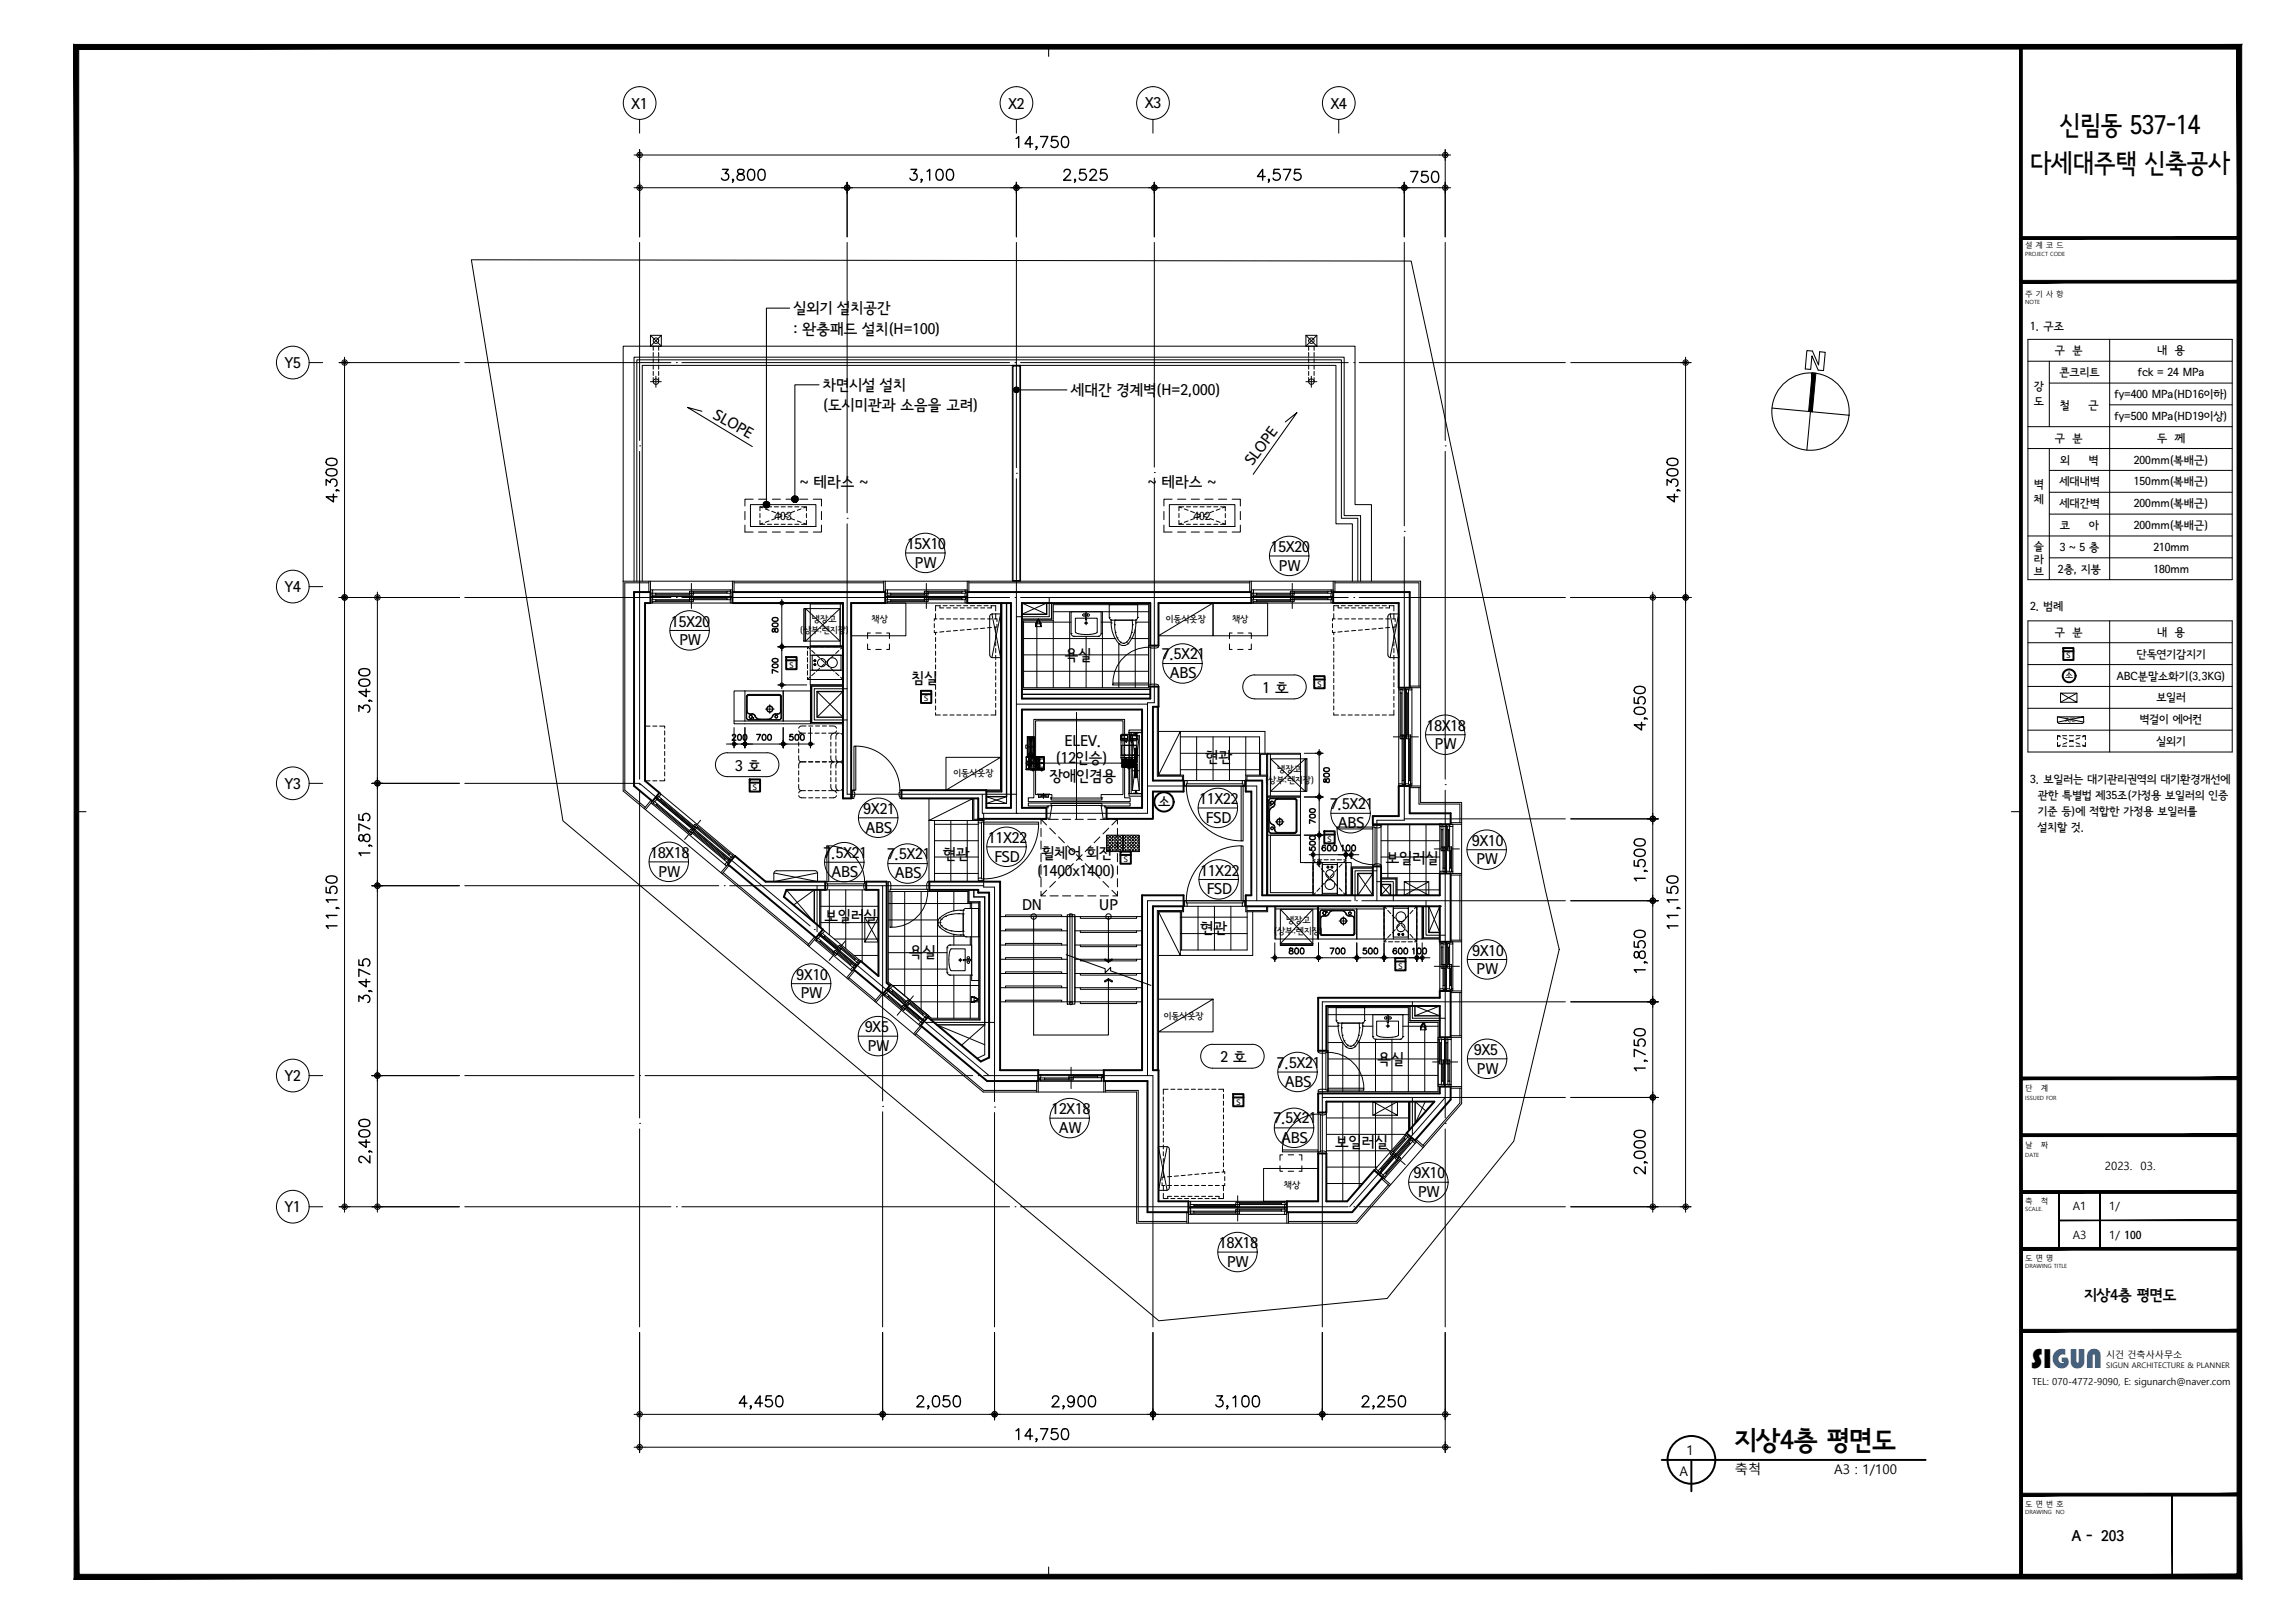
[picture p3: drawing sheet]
<svg xmlns="http://www.w3.org/2000/svg" width="420mm" height="297mm" viewBox="0 0 420 297" stroke-linecap="round" stroke-linejoin="round" font-family="sans-serif">
<defs><g id="words">
<text font-size="5.1" x="371.9" y="250.4">SIGUN</text>
<g font-size="4.9">
<text x="377.2" y="24.5">신림동 537-14</text>
<text x="371.6" y="31.5">다세대주택 신축공사</text>
<text x="317.4" y="265.1">지상4층 평면도</text>
</g>
<g font-size="2.8">
<text x="115.6" y="19.9">X1</text>
<text x="184.6" y="19.9">X2</text>
<text x="209.6" y="19.8">X3</text>
<text x="243.6" y="19.9">X4</text>
<text x="145.3" y="57.3">실외기 설치공간</text>
<text x="145.3" y="61.1">: 완충패드 설치(H=100)</text>
<text x="52.2" y="67.3">Y5</text>
<text x="150.7" y="71.3">차면시설 설치</text>
<text x="130.4" y="76.4" transform="rotate(29 130.4 76.4)">SLOPE</text>
<text x="150.7" y="75.1">(도시미관과 소음을 고려)</text>
<text x="196" y="72.2">세대간 경계벽(H=2,000)</text>
<text x="146.4" y="89.1">~ 테라스 ~</text>
<text x="210.1" y="89.1">~ 테라스 ~</text>
<text x="229.3" y="85.3" transform="rotate(-53 229.3 85.3)">SLOPE</text>
<text x="166.1" y="100.5">15X10</text>
<text x="232.7" y="101">15X20</text>
<text x="167.5" y="103.9">PW</text>
<text x="234.1" y="104.4">PW</text>
<text x="52.2" y="108.4">Y4</text>
<text x="122.9" y="114.7">15X20</text>
<text x="124.4" y="118.1">PW</text>
<text x="166.9" y="125">침실</text>
<text x="195" y="120.8">욕실</text>
<text x="212.7" y="120.7">7.5X21</text>
<text x="214.2" y="124.1">ABS</text>
<text x="231.2" y="126.8">1 호</text>
<text x="194.9" y="136.6">ELEV.</text>
<text x="261.2" y="133.8">18X18</text>
<text x="262.7" y="137.2">PW</text>
<text x="134.6" y="141.1">3 호</text>
<text x="192.1" y="143">장애인겸용</text>
<text x="193.2" y="139.6">(12인승)</text>
<text x="220.7" y="139.4">현관</text>
<text x="52.2" y="144.3">Y3</text>
<text x="158.1" y="149">9X21</text>
<text x="219.6" y="147.2">11X22</text>
<text x="243.5" y="148">7.5X21</text>
<text x="158.5" y="152.4">ABS</text>
<text x="180.9" y="154.3">11X22</text>
<text x="220.8" y="150.6">FSD</text>
<text x="245" y="151.5">ABS</text>
<text x="269.5" y="154.8">9X10</text>
<text x="119.1" y="157">18X18</text>
<text x="120.6" y="160.4">PW</text>
<text x="150.8" y="157">7.5X21</text>
<text x="152.3" y="160.5">ABS</text>
<text x="162.4" y="157.3">7.5X21</text>
<text x="163.9" y="160.7">ABS</text>
<text x="172.7" y="157.2">현관</text>
<text x="182.1" y="157.7">FSD</text>
<text x="189.8" y="160.4">(1400x1400)</text>
<text x="190.6" y="157.1">휠체어 회전</text>
<text x="219.8" y="160.3">11X22</text>
<text x="253.7" y="157.9">보일러실</text>
<text x="270.3" y="158.2">PW</text>
<text x="187.1" y="166.6">DN</text>
<text x="201.2" y="166.5">UP</text>
<text x="220.9" y="163.6">FSD</text>
<text x="150.9" y="168.6">보일러실</text>
<text x="219.8" y="170.7">현관</text>
<text x="145.8" y="179.3">9X10</text>
<text x="166.5" y="175.1">욕실</text>
<text x="269.6" y="174.9">9X10</text>
<text x="270.3" y="178.3">PW</text>
<text x="146.6" y="182.7">PW</text>
<text x="158.4" y="188.9">9X5</text>
<text x="52.2" y="197.9">Y2</text>
<text x="158.9" y="192.3">PW</text>
<text x="223.4" y="194.4">2 호</text>
<text x="233.8" y="195.4">7.5X21</text>
<text x="252.2" y="194.7">욕실</text>
<text x="269.9" y="193.1">9X5</text>
<text x="270.4" y="196.5">PW</text>
<text x="192.5" y="203.9">12X18</text>
<text x="235.3" y="198.9">ABS</text>
<text x="193.9" y="207.4">AW</text>
<text x="233.2" y="205.6">7.5X21</text>
<text x="234.6" y="209.1">ABS</text>
<text x="244.5" y="210">보일러실</text>
<text x="258.8" y="215.7">9X10</text>
<text x="52.2" y="221.9">Y1</text>
<text x="259.6" y="219.1">PW</text>
<text x="223.2" y="228.4">18X18</text>
<text x="224.7" y="231.8">PW</text>
<text x="381.5" y="237.9">지상4층 평면도</text>
<text x="379.3" y="282.1">A - 203</text>
</g>
<text font-size="2.5" x="212" y="147.5">소</text>
<g font-size="2.4">
<text x="308.7" y="266.3">1</text>
<text x="317.6" y="269.7">축척</text>
<text x="335.8" y="269.7">A3 : 1/100</text>
<text x="307.4" y="270.1">A</text>
</g>
<g font-size="2.1">
<text x="371.7" y="60.3">1. 구조</text>
<text x="376.2" y="64.9">구 분</text>
<text x="394.9" y="64.9">내 용</text>
<text x="372.3" y="71.4">강</text>
<text x="377" y="68.9">콘크리트</text>
<text x="391.4" y="68.9">fck = 24 MPa</text>
<text x="372.3" y="74.1">도</text>
<text x="377.2" y="74.9">철</text>
<text x="382.4" y="74.9">근</text>
<text x="387.1" y="72.9">fy=400 MPa(HD16이하)</text>
<text x="387.1" y="76.9">fy=500 MPa(HD19이상)</text>
<text x="376.2" y="80.8">구 분</text>
<text x="394.9" y="80.8">두 께</text>
<text x="372.4" y="89.2">벽</text>
<text x="377" y="88.8">세대내벽</text>
<text x="377.2" y="84.8">외</text>
<text x="382.4" y="84.8">벽</text>
<text x="390.7" y="84.8">200mm(복배근)</text>
<text x="390.7" y="88.8">150mm(복배근)</text>
<text x="141.8" y="95.2">403</text>
<text x="218.5" y="95.2">402</text>
<text x="372.3" y="92.1">체</text>
<text x="377" y="92.8">세대간벽</text>
<text x="390.7" y="92.8">200mm(복배근)</text>
<text x="372.3" y="100.6">슬</text>
<text x="377.1" y="100.8">3 ~ 5 층</text>
<text x="377.1" y="96.8">코</text>
<text x="382.4" y="96.8">아</text>
<text x="390.7" y="96.8">200mm(복배근)</text>
<text x="394.2" y="100.8">210mm</text>
<text x="372.3" y="103">라</text>
<text x="372.3" y="105.2">브</text>
<text x="376.8" y="104.8">2층, 지붕</text>
<text x="394.2" y="104.8">180mm</text>
<text x="371.7" y="111.6">2. 범례</text>
<text x="376.2" y="116.4">구 분</text>
<text x="394.9" y="116.4">내 용</text>
<text x="387.5" y="124.4">ABC분말소화기(3.3KG)</text>
<text x="391.1" y="120.4">단독연기감지기</text>
<text x="394.8" y="128.4">보일러</text>
<text x="391.8" y="132.4">벽걸이 에어컨</text>
<text x="394.8" y="136.4">실외기</text>
<text x="371.7" y="143.2">3. 보일러는 대기관리권역의 대기환경개선에</text>
<text x="373.1" y="146.2">관한 특별법 제35조(가정용 보일러의 인증</text>
<text x="373.1" y="149.2">기준 등)에 적합한 가정용 보일러를</text>
<text x="373.1" y="152.2">설치할 것.</text>
<text x="385.3" y="214.2">2023.</text>
<text x="391.9" y="214.2">03.</text>
<text x="379.5" y="221.5">A1</text>
<text x="386.2" y="221.5">1/</text>
<text x="379.5" y="226.7">A3</text>
<text x="386.2" y="226.7">1/ 100</text>
</g>
<text font-size="1.8" x="372" y="253.4">TEL: 070-4772-9090, E: sigunarch@naver.com</text>
<g font-size="1.7">
<text x="148.7" y="113.9">냉장고</text>
<text x="159.6" y="113.9">책상</text>
<text x="213.4" y="113.8">이동식옷장</text>
<text x="225.6" y="113.8">책상</text>
<text x="146.4" y="115.9">(상부:렌지장)</text>
<text x="378.1" y="124.2">소</text>
<text x="174.6" y="142.1">이동식옷장</text>
<text x="231.6" y="143.3">(상부:렌지장)</text>
<text x="233.8" y="141.3">냉장고</text>
<text x="233.2" y="171">(상부:렌지장)</text>
<text x="235.4" y="168.9">냉장고</text>
<text x="213" y="186.5">이동식옷장</text>
<text x="235" y="217.5">책상</text>
<text x="385.6" y="248.5">시건 건축사사무소</text>
</g>
<g font-size="1.4">
<text x="370.8" y="45.4">설 계 코 드</text>
<text x="370.8" y="54.4">주 기 사 항</text>
<text x="144.5" y="122.2">S</text>
<text x="241.2" y="125.7">S</text>
<text x="378.3" y="120.5">S</text>
<text x="169.2" y="128.4">S</text>
<text x="137.8" y="144.6">S</text>
<text x="243" y="154.1">S</text>
<text x="205.7" y="157.8">S</text>
<text x="256" y="177.3">S</text>
<text x="226.4" y="202.2">S</text>
<text x="370.8" y="199.7">단</text>
<text x="373.6" y="199.7">계</text>
<text x="370.8" y="210.1">날</text>
<text x="373.6" y="210.1">짜</text>
<text x="370.8" y="220.4">축</text>
<text x="373.6" y="220.4">척</text>
<text x="370.8" y="230.8">도 면 명</text>
<text x="385.6" y="250.4">SIGUN ARCHITECTURE &amp; PLANNER</text>
<text x="370.8" y="275.8">도 면 번 호</text>
</g>
<text font-size="1.1" x="378.2" y="132.2">A/C</text>
<g font-size="1">
<text x="370.8" y="46.9">PROJECT CODE</text>
<text x="370.8" y="55.7">NOTE</text>
<text x="370.8" y="201.4">ISSUED FOR</text>
<text x="370.8" y="211.8">DATE</text>
<text x="370.8" y="221.7">SCALE.</text>
<text x="370.8" y="232.1">DRAWING TITLE</text>
<text x="370.8" y="277.1">DRAWING</text>
<text x="376.4" y="277.1">NO</text>
</g>
</g></defs>
<!-- layer: 8 -->
<g fill="none" stroke="#000" stroke-width=".18">
<path d="M156.3 136.6h.4v8h-.4zM156.7 136.6a8.1 8.1 0 0 1 8 8M187.8 136.4h.4v.6h-.4zM187.8 139.7h20.3M187.9 138.6h.5v2.2h-.5zM187.9 138.6h3.3M187.9 138.5h1.4M187.9 138.6h3.2v2.1h-3.2zM188.1 139.3l.4 .1M188.1 139.9h.4M188.1 139.4h.6M188.1 134.8v3.7"/>
<path d="M188.1 136.7h1.2M188.1 137.9h.2M188.2 137.9h.1M188.2 134.9v3.5M188.2 139.4v.1M188.2 139.3v.2M188.2 140h.1M188.2 139.8v.2M188.2 139.3h.1M188.2 139.5h.1M188.2 139.8h.1M188.2 139.4v-.1l.1 .1"/>
<path d="M188.2 139.9l.1 .1zM188.3 138.2h.8M188.3 138.6v2.2M188.3 139.3v.2zM188.3 139.8v.2zM188.3 135.1h.7M188.3 139.3v.2M188.3 139.8v.2M188.3 139.4v.1M188.3 139.3l.1 .2zM188.3 139.9v.1M188.3 139.8l.1 .3z"/>
<path d="M188.3 135.5h.7M188.3 137.9h.7M188.4 138.6h2.8v2.2h-2.8zM188.4 134.9v3.5M188.5 138.6v2.2M188.6 139.1h.7v1.1h-.7zM188.6 139.3h-.5l.5 .1M188.6 139.3v.2zM188.6 139.9h-.5v.1h.5M188.6 139.8v.3zM188.6 139.2h-.1v.9h.1M188.6 139.8h.1"/>
<path d="M188.6 139.7h.1M188.6 135.4h.2v2.5h-.2zM188.6 139.8v.2zM188.6 139.2l.1 .4M188.6 139.9v.1M188.6 139.3l.1 .2M188.6 140h-.5M188.6 135.4v2.5M188.7 139.6h.4v.1h-.4M188.7 139.3v.2M188.7 139.8v.2M188.7 134.9v3.5"/>
<path d="M188.7 139.7l-.1 .4M188.7 140h.1M188.7 138.9h.8v1.5h-.8zM188.7 138.9v1.8M188.7 135.4v2.5M188.8 139.4h.2M188.8 140h.2M188.9 139.3v.7M188.9 134.9v3.5M189 139.6h.2v.1l-.1 .1zM189.1 139.7l.1-.1-.1 .1M189.1 134.9l.1 3.5v-3.5h-1v3.5h1"/>
<path d="M189.1 139.5v.3M189.1 136.7h.1M189.1 136.6h.1M189.2 134.8v3.7M189.3 131.7h16.6v14.3h1v.7h-18.6v-.7h1zM189.3 134.8v3.7v-3.7h-1.2v3.7M189.4 138.6h-.7v.3M189.4 138.6h1.7v2.1h-2.4M189.4 138.6v.3h-.7M189.5 139.3h.4M189.5 139.8h.4M189.5 138.8h.4"/>
<path d="M189.7 138.5v2M189.9 139.7h.1M189.9 139.6h.1M189.9 139.6v.1M190 139h.4M190 139.5h.4M190.2 138.8v2M190.4 138.9h.7v1.5h-.7zM190.6 139.6h.2v.1l-.1 .1zM190.7 139.6l.1 .1zM190.7 139.5v.3M191.1 138.6v.2"/>
<path d="M205.2 135.2h1.2M205.2 134.6h1.2zM205.2 134.6l.1 .6zM205.2 134.6v.6h1.2M205.2 135.2v.2v-.2v.2v-.2h.2M205.2 135.2h.1M205.2 134.6l.1-.2h2.8v.2M205.2 135.6h2.9M205.2 134.6h.1M205.2 134.7v.5M205.3 138.7l-.1-.5h2.9v.5M205.3 138.7h1.9"/>
<path d="M205.3 134.6h-.1M205.3 134.6h1.1v.6M205.3 134.6h1.1v.6h-1.1zM205.3 135.2h1.1v.2h-1.1zM205.3 138.7h.1M205.3 138.2h.5M205.3 134.6h.1M205.4 139l2.5 .1M205.4 139v1.4M205.5 139h2.4M205.5 139.2h2.4M205.5 139.3h2.4"/>
<path d="M205.5 139.5h2.4M205.5 139.6h2.4M205.5 139.8h2.4M205.5 139.9h2.4M205.5 139.7h2.4M205.5 139.1h2.4M205.5 139v.1M205.5 139.2h.1M205.5 139.3h.1M205.5 139.5v.1M205.5 139.6v.1M205.5 139.9h.1"/>
<path d="M205.5 139.8h.1M205.5 139.7h.1M205.5 139.6h.1M205.5 139.4v.1M205.5 139.1h.1M205.5 139.4h2.4M205.5 139h.1M205.5 139.4h.1M205.5 139.5h.1M205.5 140h.1M205.5 140h2.4M205.5 139.1v.1"/>
<path d="M205.5 139.2v.1M205.5 139.3v.1M205.5 139.8v.1M205.5 139.9v.1M205.8 138.2h.1M205.8 138.2h2.2M205.9 138.2h.1M206 135.7h.3M206 138.8h.3M206.2 135.6v.3M206.2 138.6v.4M206.2 134.6h.1"/>
<path d="M206.3 135.8l-.2-.1 .1 .1M206.3 138.8h-.2l.1 .1M206.4 135.4h-1.2v2.8h.1v-1.8h2.7v1.8h.1v-2.8M206.4 134.6v.6zM206.4 135.2v.2M206.4 135.2v.2v-.2M206.5 139.6h-.4v.1h.4M206.5 139.7l.1 .4M206.6 139.2h.1v.9h-.1M206.6 139.2l-.1 .4M206.7 138.8v2M206.7 134.1h.4v11.1h-.4z"/>
<path d="M206.7 133.6h2.4v.5h-2.4zM206.7 134h2.4M206.8 134.1v11.1M206.9 135.2v.2v-.2M206.9 134.6v.8M206.9 134.6v.8v-.2h1.2v.2h-1.1h1.1M206.9 135.2h1.2zM206.9 134.6v.6M206.9 134.6h1.2M206.9 134.6h1.2v.6h-1.2zM206.9 134.6h1.2zM207 134.6h.1"/>
<path d="M207 135.7h.3M207 138.8h.3M207.1 138.8h.2zM207.2 135.6v.3M207.2 138.6v.4M207.3 135.8l-.2-.1 .1 .1M207.3 134.7h1.3v10h-1.3zM207.3 138.2h1.3M207.3 134.7l1.3 10M207.6 134.1h.7l-.3 .1M207.6 134.1v.1M207.6 138.2h.1"/>
<path d="M207.6 134.2h.3M207.7 139.5h.1M207.7 139.9h.1M207.7 137v2.5M207.7 139.9v2.4M207.7 137.1v2.4M207.7 137v.1M207.7 139.9l.2 2.4h-.2M207.8 137.1l-.1 2.3M207.8 137.1h-.1M207.8 137.1h.1M207.8 139.6h-2.3"/>
<path d="M207.8 139.7h-2.3M207.8 139.8l.1 2.5M207.9 139.5h.1M207.9 137.1h.1M207.9 139.4v.1M207.9 139.9h.1M207.9 137.1v2.4h-2.4M207.9 139.1v.1M207.9 139.3h.1M207.9 139.6h.1M207.9 139.7h.1M207.9 140h.1"/>
<path d="M207.9 134.2h.1M207.9 139.1h.1M207.9 139.2h.1M207.9 139.8h.1M207.9 139h.1M207.9 139h-2.4v1.4h.4M207.9 139.4l-2.4 .1M207.9 134.2v.5l.1-.5M207.9 139v.1M207.9 139.5v.1M207.9 139.6v.1M207.9 139.4h.1"/>
<path d="M207.9 139l.1 1.4M207.9 136.9v5.5M208 137.1v5.2M208 137.1h.1M208 134.4h.1M208 134.6h.1M208 139.5v-2.4v2.4M208 139.9v2.4v-2.4M208 135.2h.1v.2M208 137.1l.1 2.4M208 139.5h.1M208 139.9h.1"/>
<path d="M208 134.2h.1M208 139.4l-2.5 .1M208 139.9h-.1M208.1 137.1h.1M208.1 139.9h.1M208.1 139.9v2.4M208.1 134.6v.6M208.1 134.6v.6zM208.1 138.7h-2.9l.1 .3h.1M208.1 134.6h.1M208.1 138.7v.3h-.1M208.2 139.4h-.1"/>
<path d="M208.2 137.1v2.4M208.2 139.5h.1M208.2 137v.1M208.2 139.9v2.4M208.2 139.9h.1M208.2 137v2.5M208.6 134.7l-1.3 10M151.4 154.8h.3v6.6h-.3zM151.7 154.8a6.6 6.6 0 0 1 6.6 6.5M156 144.6h.3v.4h.2v.7h-.2v.4h-.3zM164.7 144.6h.3v1.5h-.3v-.4h-.1v-.7h.1zM187.9 140.8h3.3"/>
<path d="M187.9 140.9h2.5M188.7 140.9h2.5M188.7 140.7v.2h2.4v-2.4h-1.7v.4h-.7v1.9M189 140.9l.2 .1zM189 141h.2zM189.1 141h.1M189.1 140.7v.3l.1-.3M189.1 141h.1h-.2M189.1 140.7v.4M189.5 140.3h.4M189.9 145.3l2.2 .1zM190 140h.4"/>
<path d="M190 140.5h.4M190.1 145.4h1.8v.5h-1.8zM190.1 145.4l1.8 .5M190.6 140.9l.2 .1zM190.6 141h.2M190.6 140.7h.2v.3l-.2 .1zM190.7 140.7v.3M190.7 140.7v.4M191 145.2v.9M191.2 140.8h-3.3h3.3M191.6 147.9l.3-.4h-3.6v-.5h18.6v.5h-4.6l.3 .4M191.9 147.9v-.4h.7l-.4 2.5h-.3v-.3"/>
<path d="M191.9 145.4l-1.8 .5M192.3 146h.3v-.6h-3v-13.5h16v13.5h-4v.6h.3M192.4 146.1h9.3v.3h-9.3zM192.4 147.1h9.3v.3h-9.3zM202.3 147.9v-.4h-.7l.4 2.5h.3v-.3M205.4 140.4h.1M205.5 140.4h.3h-.3M205.5 140.2h2.4M205.5 140.3h2.4M205.5 140.3h.1M205.5 140.2h.1M205.5 140.1h2.4"/>
<path d="M205.5 140.1h.1M205.5 140v.1M205.6 140.2h2.3M205.8 140.4h.1M205.9 140.4h.5M205.9 140.4h.1M205.9 140.4h.5v.1M206.4 140.3l.1 .1M206.4 140.5h.2M206.4 140.5h.1M206.5 140.3h.3M206.6 140.4v.1h.2"/>
<path d="M206.6 140.5h.2M206.6 140.5h.1M206.7 145.2h2.4v.5h-2.4zM206.7 145.3h2.4M206.8 140.5h.1M206.8 140.5h.2M206.8 140.4v.1M206.9 140.5h.1M207 140.4h.4h-.4M207 140.3l-.2 .1M207.3 141.1h1.3M207.4 140.4h.1"/>
<path d="M207.6 140.4h.1M207.6 145.1v.1M207.7 142.3h.1M207.8 142.3h.1M207.9 142.3h.1M207.9 145.1l-.3 .1M207.9 140.1h.1M207.9 140.2h.1M207.9 140v.1M207.9 140.4h-.4h.4M207.9 145.1l.1-.4v.4l.3 .1M207.9 144.9h.1"/>
<path d="M207.9 140.4h-.9v.1M207.9 140.3h.1M207.9 145.1h.1M208 142.3h.1M208.2 142.3h-.1M208.2 142.3h.1M208.3 145.1l-.7 .1M244.8 151.4h6.5v.3h-6.5zM244.8 151.7a6.6 6.6 0 0 0 6.5 6.5M251.3 151.1h1.5v.3l-.4 .1h-.7v-.1h-.4zM251.3 158.3h.4v-.2h.7l.4 .2v.3h-1.5zM251.3 151.7v6.6"/>
<path d="M251.7 151.5v6.6M151.1 161.4h.3v.4h.1v.7l-.1 .4h-.3zM151.5 161.8h6.6M151.7 161.4h6.6M158.3 161.4h.3v1.5h-.3l-.2-.4v-.7h.2zM234.8 210.5a6.6 6.6 0 0 1 6.5-6.6v6.6M234.8 210.5h6.5v.3h-6.5zM241.3 210.8h.4v-.1h.7l.4 .1v.3h-1.5zM241.3 203.6h1.5v.3l-.4 .2h-.7v-.2h-.4zM241.7 204.1v6.6"/>
<circle cx="188.4" cy="135.1" r=".05"/>
<circle cx="188.4" cy="138.2" r=".05"/>
<circle cx="188.7" cy="135.4" r=".2"/>
<circle cx="188.7" cy="137.9" r=".2"/>
<circle cx="188.9" cy="139.4" r=".03"/>
<circle cx="188.9" cy="140" r=".03"/>
<circle cx="188.9" cy="135.1" r=".05"/>
<circle cx="188.9" cy="138.2" r=".05"/>
<circle cx="189.1" cy="139.7" r=".03"/>
<circle cx="189.1" cy="139.7" r=".1"/>
<circle cx="189.7" cy="139.3" r=".22"/>
<circle cx="189.7" cy="139.8" r=".22"/>
<circle cx="189.7" cy="138.8" r=".22"/>
<circle cx="189.7" cy="139.3" r=".1"/>
<circle cx="189.7" cy="139.8" r=".1"/>
<circle cx="189.7" cy="138.8" r=".1"/>
<circle cx="189.9" cy="139.7" r=".05"/>
<circle cx="190.2" cy="139" r=".22"/>
<circle cx="190.2" cy="139.5" r=".22"/>
<circle cx="190.2" cy="139" r=".1"/>
<circle cx="190.2" cy="139.5" r=".1"/>
<circle cx="190.7" cy="139.7" r=".03"/>
<circle cx="190.7" cy="139.7" r=".1"/>
<circle cx="206.2" cy="138.8" r=".05"/>
<circle cx="206.2" cy="135.7" r=".05"/>
<circle cx="207.2" cy="135.7" r=".05"/>
<circle cx="207.2" cy="138.8" r=".05"/>
<circle cx="189.7" cy="140.3" r=".22"/>
<circle cx="189.7" cy="140.3" r=".1"/>
<circle cx="190.2" cy="140" r=".22"/>
<circle cx="190.2" cy="140.5" r=".22"/>
<circle cx="190.2" cy="140" r=".1"/>
<circle cx="190.2" cy="140.5" r=".1"/>
</g>
<path d="M197.1 130.4v19.6" fill="none" stroke="#000" stroke-width=".18"/>
<g fill="none" stroke="#000" stroke-width=".18">
<path d="M181.7 112.4h1.5v8l-1.6-8M181.7 112.4l-.4 .2-.1 .3v7l.3 .4 .2 .1h1.5M183.2 112.4l-1.6 8M254.1 119.9l.3 .4 .2 .1h1.5M254.5 112.4l1.6 8v-8h-1.5l-.4 .2-.1 .3v7M256.1 112.4l-1.6 8M376.7 131.2l4.8 1M381.5 131.2v.9l-.3 .3h-4.2l-.3-.3v-.9h4.8l-4.8 1M141.7 159.9v1.5M141.7 159.8l8 1.5M142.2 159.3l-.3 .1-.2 .4M149.2 159.3l-7 .1"/>
<path d="M149.2 159.3l.4 .3 .1 .2M149.7 159.8l-8 1.6 8-.1v-1.4M212.1 209.9h1.5M213.6 217.9h-1.5v-8l1.6 8M213.6 209.9h.2l.3 .5v6.9l-.3 .5h-.2M213.7 209.9l-1.6 8"/>
</g>
<!-- layer: WID -->
<g fill="none" stroke="#000" stroke-width=".18">
<path d="M119.4 109.8h.7v.3h-.7zM119.4 108.6h.7v.3h-.7zM119.5 109.8v-.6h-.4v1.2h.4v-.3M119.5 108.6v-.6h-.4v1.2h.4v-.3M119.5 110.4h14.2M119.5 109.2h14.2M119.5 108h14.2M120.1 109.9h6.1M120.1 109.8h6.1M120.1 110.1h6.1M120.1 108.7h6.1M120.1 108.6h6.1"/>
<path d="M120.1 108.9h6.1M126.2 109.8h.7v.3h-.7zM126.2 109.4h.7v.4h-.7zM126.2 108.6h.7v.3h-.7zM126.2 108.2h.7v.4h-.7zM126.6 106.8v4.6M126.9 109.8h6.2M126.9 109.6h6.2M126.9 109.4h6.2M126.9 108.6h6.2M126.9 108.4h6.2M126.9 108.2h6.2"/>
<path d="M133.1 109.4h.7v.4h-.7zM133.1 108.2h.7v.4h-.7zM133.7 109.4v-.2h.4v1.2h-.4v-.6M133.7 108.2v-.2h.4v1.2h-.4v-.6M162.4 109.8h.7v.3h-.7zM162.4 108.6h.7v.3h-.7zM162.5 109.8v-.6h-.4v1.2h.4v-.3M162.5 108.6v-.6h-.4v1.2h.4v-.3M162.5 110.4h14.2M162.5 109.2h14.2M162.5 108h14.2M163.1 109.9h6.1"/>
<path d="M163.1 109.8h6.1M163.1 110.1h6.1M163.1 108.7h6.1M163.1 108.6h6.1M163.1 108.9h6.1M169.2 109.8h.7v.3h-.7zM169.2 109.4h.7v.4h-.7zM169.2 108.6h.7v.3h-.7zM169.2 108.2h.7v.4h-.7zM169.6 106.8v4.6M169.9 109.8h6.2M169.9 109.6h6.2"/>
<path d="M169.9 109.4h6.2M169.9 108.6h6.2M169.9 108.4h6.2M169.9 108.2h6.2M176.1 109.4h.7v.4h-.7zM176.1 108.2h.7v.4h-.7zM176.7 109.4v-.2h.4v1.2h-.4v-.6M176.7 108.2v-.2h.4v1.2h-.4v-.6M229.4 109.8h.7v.3h-.7zM229.4 108.6h.7v.3h-.7zM229.5 109.8v-.6h-.4v1.2h.4v-.3M229.5 108.6v-.6h-.4v1.2h.4v-.3"/>
<path d="M229.5 110.4h14.2M229.5 109.2h14.2M229.5 108h14.2M230.1 109.9h6.1M230.1 109.8h6.1M230.1 110.1h6.1M230.1 108.7h6.1M230.1 108.6h6.1M230.1 108.9h6.1M236.2 109.8h.7v.3h-.7zM236.2 109.4h.7v.4h-.7zM236.2 108.6h.7v.3h-.7z"/>
<path d="M236.2 108.2h.7v.4h-.7zM236.6 106.8v4.6M236.9 109.8h6.2M236.9 109.6h6.2M236.9 109.4h6.2M236.9 108.6h6.2M236.9 108.4h6.2M236.9 108.2h6.2M243.1 109.4h.7v.4h-.7zM243.1 108.2h.7v.4h-.7zM243.7 109.4v-.2h.4v1.2h-.4v-.6M243.7 108.2v-.2h.4v1.2h-.4v-.6"/>
<path d="M255.1 134.9h4.6M256.1 126.3v17.2M256.3 134.5h.4v.7h-.4zM256.3 126.2h.4v.7h-.4zM256.3 126.3h-.2v-.4h1.2v.4h-.6M256.3 126.9v7.6M256.5 126.9v7.6M256.7 134.5h.3v.7h-.3zM256.7 126.9v7.6M256.7 135.2v7.7M256.9 135.2v7.7M257 135.2v7.7"/>
<path d="M257.3 126.3v17.2M257.5 134.5h.4v.7h-.4zM257.5 126.2h.4v.7h-.4zM257.5 126.3h-.2v-.4h1.2v.4h-.6M257.5 126.9v7.6M257.7 126.9v7.6M257.9 134.5h.3v.7h-.3zM257.9 126.9v7.6M257.9 135.2v7.7M258.1 135.2v7.7M258.2 135.2v7.7M258.5 126.3v17.2"/>
<path d="M119.5 147.2l13.2 11M119.8 146.7l.5 .4-.2 .3-.5-.5zM119.9 146.7l.4-.4-.3-.3-.8 .9 .3 .3 .2-.2M120.1 147.4l5.9 4.9M120.2 147.3l5.9 4.9M120.3 146.3l13.2 11M120.3 147.1l5.9 4.9M120.6 145.8l.5 .4-.2 .3-.5-.5zM120.6 145.8l.4-.4-.3-.3-.7 .9 .3 .3 .1-.2M120.9 146.5l5.8 4.9M121 146.4l5.9 4.8M121 145.4l13.2 11"/>
<path d="M121.1 146.2l5.9 4.9M126.2 152l.5 .5-.2 .3-.5-.5zM126.4 151.8l.6 .4-.3 .3-.5-.5zM126.7 152.5l5.9 4.9M126.9 152.3l5.8 5M127 151.1l.5 .5-.2 .2-.6-.4zM127 152.2l5.8 4.9M127.2 150.8l.5 .5-.2 .3-.5-.5zM127.5 151.6l5.9 4.9M127.6 151.4l5.9 4.9M127.7 151.3l5.9 4.9M128.3 150.1l-3 3.5"/>
<path d="M132.8 157.1l.6 .5-.2 .2-.6-.4zM133.3 157.5l.2-.2 .3 .3-.8 .9-.3-.3 .4-.4M133.6 156.2l.6 .4-.3 .3-.5-.4zM134.1 156.6l.1-.2 .3 .2-.7 1-.3-.3 .4-.4M256.7 143.5h-.6v.4h1.2v-.4h-.3M256.7 142.9h.3v.7h-.3zM257.9 143.5h-.6v.4h1.2v-.4h-.3M257.9 142.9h.3v.7h-.3zM262.6 155.4h4.6M263.6 151.3v8.2M263.8 155h.4v.7h-.4zM263.8 151.2h.4v.7h-.4z"/>
<path d="M263.8 151.3h-.2v-.4h1.2v.4h-.6M263.8 151.9v3.1M264 151.9v3.1M264.2 159.5h-.6v.4h1.2v-.4h-.3M264.2 158.9h.3v.7h-.3zM264.2 155h.3v.7h-.3zM264.2 151.9v3.1M264.2 155.7v3.2M264.4 155.7v3.2M264.5 155.7v3.2M264.8 151.3v8.2M265 155h.4v.7h-.4z"/>
<path d="M265 151.2h.4v.7h-.4zM265 151.3h-.2v-.4h1.2v.4h-.6M265 151.9v3.1M265.2 151.9v3.1M265.4 159.5h-.6v.4h1.2v-.4h-.3M265.4 158.9h.3v.7h-.3zM265.4 155h.3v.7h-.3zM265.4 151.9v3.1M265.4 155.7v3.2M265.6 155.7v3.2M265.7 155.7v3.2M266 151.3v8.2"/>
<path d="M149.4 172.2l6.3 5.3M149.7 171.7l.6 .4-.3 .3-.5-.4zM149.8 171.8l.4-.5-.3-.3-.8 1 .3 .2 .2-.2M150 172.4l2.4 2M150.2 172.3l2.4 2M150.2 171.3l6.3 5.3M150.3 172.1l2.4 2.1M150.5 170.8l.5 .4-.2 .3-.5-.4zM150.6 170.8l.4-.4-.4-.3-.7 .9 .3 .3 .1-.2M150.8 171.5l2.4 2M150.9 171.4l2.4 2M151 170.4l6.2 5.2"/>
<path d="M151 171.2l2.5 2M152.7 174.2l.5 .4-.2 .3-.6-.5zM152.9 173.9l.6 .4-.3 .3-.5-.4zM153.2 174.6l2.4 2M153.3 174.5l2.4 2M153.5 173.2l.5 .5-.2 .3-.6-.5zM153.5 174.3l2.4 2M153.7 173l.5 .4-.2 .3-.5-.5zM154 173.7l2.4 2M154.1 173.6l2.4 2M154.2 173.4l2.4 2M154.7 172.2l-2.9 3.6"/>
<path d="M155.9 176.3l.5 .5-.2 .3-.6-.5zM156.3 176.7l.2-.1 .3 .2-.8 .9-.3-.2 .4-.5M156.6 175.4l.6 .5-.2 .3-.6-.5zM157.1 175.8l.1-.2 .4 .3-.8 .9-.3-.2 .4-.5M262.6 176.9h4.6M263.6 172.8v8.2M263.8 176.5h.4v.7h-.4zM263.8 172.7h.4v.7h-.4zM263.8 172.8h-.2v-.4h1.2v.4h-.6M263.8 173.4v3.1M264 173.4v3.1M264.2 176.5h.3v.7h-.3z"/>
<path d="M264.2 173.4v3.1M264.2 177.2v3.2M264.4 177.2v3.2M264.5 177.2v3.2M264.8 172.8v8.2M265 176.5h.4v.7h-.4zM265 172.7h.4v.7h-.4zM265 172.8h-.2v-.4h1.2v.4h-.6M265 173.4v3.1M265.2 173.4v3.1M265.4 176.5h.3v.7h-.3zM265.4 173.4v3.1"/>
<path d="M265.4 177.2v3.2M265.6 177.2v3.2M265.7 177.2v3.2M266 172.8v8.2M161.9 182.3l6.3 5.2M162.2 181.7l.5 .5-.2 .2-.5-.4zM162.3 181.8l.4-.5-.4-.2-.7 .9 .3 .3 .1-.2M162.5 182.4l2.4 2.1M162.6 182.3l2.4 2M162.7 181.3l6.3 5.3M162.7 182.2l2.4 2M163 180.8l.5 .5-.2 .2-.6-.4z"/>
<path d="M163 180.9l.4-.5-.3-.2-.8 .9 .4 .2 .1-.1M163.3 181.5l2.4 2M163.4 181.4l2.4 2M163.4 180.4l6.3 5.3M163.5 181.3l2.4 2M165.1 184.2l.6 .4-.2 .3-.6-.4zM165.4 183.9l.5 .5-.2 .2-.6-.4zM165.7 184.6l2.4 2.1M165.8 184.5l2.4 2M165.9 183.3l.6 .4-.3 .3-.5-.5zM165.9 184.4l2.4 2M166.2 183l.5 .4-.2 .3-.6-.4z"/>
<path d="M166.5 183.7l2.4 2M166.6 183.6l2.4 2M166.7 183.4l2.4 2.1M167.2 182.3l-2.9 3.5M168.3 186.4l.6 .4-.3 .3-.5-.4zM168.8 186.8l.2-.2 .2 .2-.7 1-.3-.3 .4-.5M169.1 185.5l.5 .4-.2 .3-.5-.5zM169.6 185.9l.1-.2 .3 .2-.8 .9-.2-.2 .3-.5M190.1 196.7h.4v.6h-.2v.4h.2v.2h-.4zM190.4 197.3h.8v.3h-.8zM190.5 197.9h11.1M190.5 196.7h11.1"/>
<path d="M191.2 197.3h4.5v.3h.8v-.3h-.8M191.2 197.5h4.5M191.2 197.6h4.5M195.7 196.9h.8v.3h-.8zM196.1 195.3v3.9M196.5 196.9h4.4v.3h.8v-.3h-.8M196.5 197.1h4.4M196.5 197.2h4.4M201.6 196.7h.5v1.2h-.5v-.6h.2v-.4h-.2zM262.3 194.4h4.6M263.3 190.3v8.2M263.5 194h.4v.7h-.4z"/>
<path d="M263.5 190.2h.4v.7h-.4zM263.5 190.3h-.2v-.4h1.2v.4h-.6M263.5 190.9v3.1M263.7 190.9v3.1M263.9 198.5h-.6v.4h1.2v-.4h-.3M263.9 197.9h.3v.7h-.3zM263.9 194h.3v.7h-.3zM263.9 190.9v3.1M263.9 194.7v3.2M264.1 194.7v3.2M264.2 181h-.6v.4h1.2v-.4h-.3M264.2 180.4h.3v.7h-.3z"/>
<path d="M264.2 194.7v3.2M264.5 190.3v8.2M264.7 194h.4v.7h-.4zM264.7 190.2h.4v.7h-.4zM264.7 190.3h-.2v-.4h1.2v.4h-.6M264.7 190.9v3.1M264.9 190.9v3.1M265.1 198.5h-.6v.4h1.2v-.4h-.3M265.1 197.9h.3v.7h-.3zM265.1 194h.3v.7h-.3zM265.1 190.9v3.1M265.1 194.7v3.2"/>
<path d="M265.3 194.7v3.2M265.4 181h-.6v.4h1.2v-.4h-.3M265.4 180.4h.3v.7h-.3zM265.4 194.7v3.2M265.7 190.3v8.2M218 219.9h17.2M226.6 218.8v4.7M252.3 214.3l-.4-.4-.3 .3 .9 .8 .3-.3-.2-.2M252.7 213.8l.3 .3-.5 .5-.3-.3zM253.2 215.1l-.4-.4-.3 .3 .9 .8 .3-.3-.2-.2M253.6 214.6l.3 .2-.5 .6-.2-.3zM253.8 210.1l3.5 3.1"/>
<path d="M254.8 211.5l-2.1 2.3M254.9 211.6l-2.1 2.3M255 210.7l.2 .2-.4 .6-.3-.3zM255.1 211.7l-2.1 2.4M255.2 210.9l.3 .3-.4 .5-.3-.2zM255.7 212.2l-2.1 2.4M255.8 212.4l-2.1 2.3M255.9 211.5l.2 .2-.4 .5-.3-.2zM255.9 212.5l-2 2.3M256.1 211.7l.3 .2-.5 .6-.2-.3zM257 208.3l-2 2.4M257.2 208.4l-2.1 2.4"/>
<path d="M257.3 207.7l-5.4 6.2M257.3 208.6l-2.1 2.3M257.4 207.9l-.1-.2 .2-.3 .9 .8-.2 .3-.5-.4M257.5 207.8l.3 .2-.5 .6-.3-.3zM257.9 209.1l-2 2.4M258.1 209.2l-2.1 2.4M258.2 208.5l-5.4 6.2M258.2 209.3l-2.1 2.4M258.3 208.6l-.1-.1 .2-.3 .9 .8-.2 .3-.5-.4M258.4 208.6l.3 .2-.5 .5-.3-.2zM259.1 209.3l-5.4 6.2M217.9 220.5h.7v.3h-.7z"/>
<path d="M217.9 221.7h.7v.3h-.7zM218 220.5v-.6h-.4v1.2h.4v-.3M218 221.7v-.6h-.4v1.2h.4v-.3M218 221.1h17.2M218 222.3h17.2M218.6 220.5h7.6M218.6 220.6h7.6M218.6 220.8h7.6M218.6 221.7h7.6M218.6 221.8h7.6M218.6 222h7.6M226.2 220.1h.7v.4h-.7z"/>
<path d="M226.2 220.5h.7v.3h-.7zM226.2 221.3h.7v.4h-.7zM226.2 221.7h.7v.3h-.7zM226.9 220.3h7.7M226.9 220.5h7.7M226.9 220.1h7.7M226.9 221.5h7.7M226.9 221.7h7.7M226.9 221.3h7.7M234.6 220.1h.7v.4h-.7zM234.6 221.3h.7v.4h-.7zM235.2 220.1v-.2h.4v1.2h-.4v-.6"/>
<path d="M235.2 221.3v-.2h.4v1.2h-.4v-.6"/>
</g>
<!-- layer: | -->
<g fill="none" stroke="#000" stroke-width=".18">
<path d="M187.4 113.9h8.7M187.4 116.9h16.8M187.4 119.9h22.9M189.8 113.6v12.3M192.8 113.6v12.3M195.8 112v13.9M198.8 116.5v9.4M201.6 113.9h1.8M201.8 112v13.9M204.8 117.8v8.1M207.2 116.9h3.1M207.8 115.2v10.7"/>
<path d="M207.9 113.9h2.4M187.4 122.9h22.9M216.1 137.9h14.5M219.1 134.9v8M222.1 134.9v8M225.1 134.9v8M228.1 134.9v7M377.2 126.9l3 1.6v-1.6h-3v1.6h3M380.2 126.9l-3 1.6M171.1 153.9h8M171.1 156.9h8M171.1 159.9h8"/>
<path d="M171.1 150.9h8M174.1 150.2v11.2M177.1 150.2v11.2M216.1 140.9h14.5M252.8 153.9h10.8M252.8 156.9h10.8M252.8 159.9h10.8M252.8 150.9v7.7M254.1 150.9v9.8M258.1 150.9v13M261.1 150.9v13M150.3 165.9h10.5"/>
<path d="M150.3 168.9h10.5M151.1 162.9h7.5M151.8 162.9v8.2M152.7 171.9h8.1M154.8 162.9v10.7M156.3 174.9h4.5M157.8 162.9v13.2M158.3 167.9l2.5 4.5M160.8 167.9l-2.5 4.5h2.5v-4.5h-2.5v4.5M162.6 177.4h10.8M162.6 174.4h10.8M162.6 171.4h14"/>
<path d="M162.6 168.4h9.2M162.6 165.4h15.3M165.6 163.2v19.1M168.6 163.2v21.5M171.6 163.2v23.2M174.6 163.2v3.5M174.6 171v2M174.6 178.5v7.9M177.6 165.3v1M177.6 171.5v1.5M177.6 178.5v7.9M216.1 167.9h12.2"/>
<path d="M216.1 170.9h12.2M216.3 166.9v7M219.3 165.9v8M222.3 165.9v8M225.3 165.9v8M255.8 162.9h7.8M257.1 161.4h4.5v2.5h-4.5v-2.5l4.5 2.5M261.6 161.4l-4.5 2.5M163.4 180.4h15.8M167 183.4h12.2M243.1 190.8h2.7v9M243.1 196.8h20.2"/>
<path d="M243.1 193.8h20.2M243.1 187.8h1.9M248.6 190.8h14.7M248.8 190.5v9.3M249.5 187.8h1.8M251.8 190.2v9.6M254.8 190.2v9.6M256.8 187.8h6.5M257.8 187.1v12.7M260.8 187.1v12.7M242.8 204.6h15.1M242.8 207.6h14.5"/>
<path d="M242.8 210.6h11.9M242.8 213.6h9.3M242.8 216.6h6.7M242.8 203.6v7.5M245.8 201.6v18.3M248.8 201.6v15.7M251.3 201.6h4.5v2.5h-4.5v-2.5l4.5 2.5M251.8 201.6v12.3M254.8 201.6v8.9M255.8 201.6l-4.5 2.5"/>
</g>
<g fill="none" stroke="#000" stroke-width=".18">
<path d="M146.2 138.3v.6a.51 .51 0 0 0 .5 .5h.9l-1.2 .2-.2 .4v.6M146.2 133.8l.2 .2 .3 .2M146.2 135.8v.8M146.2 137.1v.7M147.5 134.2h-1l-.3 .5v.6M147.6 132.9h-1l-.4 .4M148 134.2h.7M148 139.4h.8M148.1 132.9h.7M149.2 134.2h.8M149.3 139.4h.8M149.3 132.9h.8"/>
<path d="M150.5 134.2h.7M150.5 139.4h.8M150.6 132.9h.7M151.7 134.2h.8M151.8 139.4h.7M151.8 132.9h.9l.4 .4M152.1 138.3v.5a.61 .61 0 0 0 .7 .6 .68 .68 0 0 0-.7 .7v.5M152.1 135.8v.8M152.1 137.1v.7M152.7 134.2a.65 .65 0 0 0-.6 .6v.5M153 134.2h.7M153 138.3l.1 .7 .3 .4"/>
<path d="M153 135.8v.8M153 137.1v.7M153 139.4h.8M153.1 133.8l-.1 .2-.4 .2M153.4 139.5l-.3 .4-.1 .7M153.4 134.2l-.4 .5v.6M153.9 139.5l.4 .4v.7M153.9 134.2l.4 .5v.6M154.3 138.3v.7l-.4 .4M154.3 135.8v.8M154.3 137.1v.7M146.2 143.6v.6l.3 .4 1 .1"/>
<path d="M146.2 145.6l.4 .4h1M146.2 141.1v.7M146.2 142.3v.8M146.7 144.7l-.3 .2-.2 .2M148 144.7h.7M148.1 146h.7M149.2 144.7h.8M149.3 146h.8M150.5 144.7h.7M150.6 146h.7M151.7 144.7h.8M152.1 143.6v.4a.65 .65 0 0 0 .6 .7"/>
<path d="M152.1 141.1v.7M152.1 142.3v.8M152.6 144.7l.4 .2 .1 .2M153 144.7h.7M153 143.6v.6l.4 .5M153 141.1v.7M153 142.3v.8M153.1 145.6l-.4 .4h-.9M154.3 143.6v.6l-.4 .5M154.3 141.1v.7M154.3 142.3v.8"/>
</g>
<g fill="none" stroke="#000" stroke-width=".18">
<path d="M118.1 133.8v.7M118.1 135v.8M118.1 136.3v.7M118.1 137.5v.8M118.1 138.8v.7M119 132.9h-.9v.4M119.5 132.9h.8M120.8 132.9h.9v.4M121.7 133.8v.7M121.7 135v.8M121.7 136.3v.7M121.7 137.5v.8"/>
<path d="M121.7 138.8v.7M118.1 142.5v.4h.9M118.1 140v.8M118.1 141.3v.7M119.5 142.9h.8M121.7 142.5v.4h-.9M121.7 140v.8M121.7 141.3v.7"/>
</g>
<g fill="none" stroke="#000" stroke-width=".18">
<path d="M171 115.4v.4l.6-.1M171 114.1v.8M171.3 112.3v1M171.3 115.7v.5M171.3 116.7v.7M171.3 117.9v.8M171.3 119.2v.7M171.5 113.3h-.5v.3M172 113.3h.8M172.1 110.9v.4h.7M172.1 110.9h-.8v.9M172.7 110.9h.7"/>
<path d="M172.8 115.6l-.8 .1M173.3 113.3h.7M173.3 111.3h.7M173.9 110.9h.8M174 115.5l-.7 .1M174.5 113.3h.8M174.5 111.3h.8M175.2 110.9h.7M175.3 115.4l-.8 .1M175.8 113.3h.7M175.8 111.3h.7M176.4 110.9h.8"/>
<path d="M176.5 115.3h-.7M177 113.3h.8M177 111.3h.8M177.7 110.9h.7M177.8 115.2h-.8M178.3 113.3h.7M178.3 111.3h.7M178.9 110.9h.8M179 115.1h-.7M179.5 113.3h.8M179.5 111.3h.8M180.1 110.9h.8"/>
<path d="M180.3 115h-.8M180.8 113.3h.7M181.4 110.9h.9v.9M181.5 110.9v.4h-.7M181.5 114.8l-.7 .1M182 113.3h.5v.5M182.3 112.3v1M182.3 114.8v.9M182.3 116.2v.8M182.3 117.4v.8M182.3 118.7v.8M182.3 119.9v.8"/>
<path d="M182.5 114.3v.5h-.5M243.9 115.4v.4l.6-.1M243.9 114.1v.8M244.2 112.3v1M244.2 115.7v.5M244.2 116.7v.7M244.2 117.9v.8M244.2 119.2v.7M244.4 113.3h-.5v.3M244.9 113.3h.8M245 110.9v.4h.7M245 110.9h-.8v.9"/>
<path d="M245.6 110.9h.7M245.7 115.6l-.8 .1M246.2 113.3h.7M246.2 111.3h.7M246.8 110.9h.8M246.9 115.5l-.7 .1M247.4 113.3h.8M247.4 111.3h.8M248.1 110.9h.7M248.2 115.4l-.8 .1M248.7 113.3h.7M248.7 111.3h.7"/>
<path d="M249.3 110.9h.8M249.4 115.3h-.7M249.9 113.3h.8M249.9 111.3h.8M250.5 110.9h.8M250.7 115.2h-.8M251.2 113.3h.7M251.2 111.3h.7M251.8 110.9h.8M251.9 115.1h-.7M252.4 113.3h.8M252.4 111.3h.8"/>
<path d="M253 110.9h.8M253.2 115h-.8M253.7 113.3h.7M254.3 110.9h.9v.9M254.4 110.9v.4h-.7M254.4 114.8l-.7 .1M254.9 113.3h.5v.5M255.2 112.3v1M255.2 114.8v.9M255.2 116.2v.8M255.2 117.4v.8M255.2 118.7v.8"/>
<path d="M255.2 119.9v.8M255.4 114.3v.5h-.5M171.3 130.4v.5h.8M171.3 120.4v.8M171.3 121.7v.7M171.3 122.9v.8M171.3 124.2v.7M171.3 125.4v.8M171.3 126.7v.7M171.3 127.9v.8M171.3 129.2v.7M172.7 130.9h.7"/>
<path d="M173.9 130.9h.8M175.2 130.9h.7M176.4 130.9h.8M177.7 130.9h.7M178.9 130.9h.8M180.1 130.9h.8M182.3 129.9v1h-.9M182.3 121.2v.7M182.3 122.4v.8M182.3 123.7v.7M182.3 124.9v.8M182.3 126.2v.7"/>
<path d="M182.3 127.5v.7M182.3 128.7v.7M244.2 130.4v.5h.8M244.2 120.4v.8M244.2 121.7v.7M244.2 122.9v.8M244.2 124.2v.7M244.2 125.4v.8M244.2 126.7v.7M244.2 127.9v.8M244.2 129.2v.7M245.6 130.9h.7"/>
<path d="M246.8 130.9h.8M248.1 130.9h.7M249.3 130.9h.8M250.5 130.9h.8M251.8 130.9h.8M253 130.9h.8M255.2 129.9v1h-.9M255.2 121.2v.7M255.2 122.4v.8M255.2 123.7v.7M255.2 124.9v.8M255.2 126.2v.7"/>
<path d="M255.2 127.5v.7M255.2 128.7v.7M213.8 199.4h-.8v.9M214.4 199.4h.7M215.6 199.4h.8M216.9 199.4h.7M218.1 199.4h.8M219.4 199.4h.7M220.6 199.4h.8M221.8 199.4h.8M223.1 199.4h.9v.4M212.7 216.5v.5h.5"/>
<path d="M213 218.4v1h.8M213 200.8v.7M213 202v.8M213 203.3v.7M213 204.5v.8M213 205.8v.7M213 207v.8M213 208.3v.7M213 209.5v.8M213 210.8v.7M213 212v.8M213 213.3v.7"/>
<path d="M213 214.5v.9M213 217v.9M213.3 215.4l-.6 .1v.5M213.7 217h.8M214.4 219.4h.7M214.5 219h-.7v.4M214.5 215.3l-.8 .1M215 217h.7M215 219h.7M215.6 219.4h.8M215.8 215.2l-.8 .1M216.2 217h.8"/>
<path d="M216.2 219h.8M216.9 219.4h.7M217 215.1l-.8 .1M217.5 217h.7M217.5 219h.7M218.1 219.4h.8M218.2 215l-.7 .1M218.7 217h.8M218.7 219h.8M219.4 219.4h.7M219.5 214.9h-.8M220 217h.7"/>
<path d="M220 219h.7M220.6 219.4h.8M220.7 214.8h-.7M221.2 217h.8M221.2 219h.8M221.8 219.4h.8M222 214.7h-.8M222.5 217h.7M222.5 219h.7v.4M223.2 214.6h-.7M223.7 214.5h.5v.3M224 218.4v1h-.9"/>
<path d="M224 200.3v.7M224 201.5v.8M224 202.8v.7M224 204.1v.7M224 205.3v.7M224 206.6v.7M224 207.8v.7M224 209v.8M224 210.3v.7M224 211.5v.8M224 212.8v.7M224 214v.5"/>
<path d="M224 217v.9M224.2 216.6v.4h-.5M224.2 215.3v.8"/>
</g>
<!-- layer: FUR -->
<g fill="none" stroke="#000" stroke-width=".18">
<path d="M148.3 110.5h6v-.1h-6v8h6v-.2h-6M148.3 118.4v6h6v-6h-6h5.5M148.3 119.9h6M148.7 119.9h5.3v2.8h-5.3zM153.8 110.5v7.7M155.8 110.4h10v6h-10zM158.8 117.9v1h.5M159.3 115.9h-.5v1M160.3 115.9h1M160.3 118.9h1M162.3 115.9h.5v1M162.8 117.9v1h-.5"/>
<path d="M222.1 110.4h10v6h-10zM222.1 110.4l-10 6v-6h10v6h-10M225.1 117.9v1h.5M225.6 115.9h-.5v1M226.6 115.9h1M226.6 118.9h1M228.6 115.9h.5v1M229.1 117.9v1h-.5M136.4 126.5h7v5.5v-5.5h5v5.5h-14M136.4 126.5h-2v6h14M136.4 126.5v5.5M136.6 127.5v3.9"/>
<path d="M136.6 127.5l.1-.2 .3-.2h5.7l.3 .2 .1 .2M136.6 131.4l.1 .2 .3 .2h5.7l.2-.1 .2-.3M136.7 127.5v3.9M136.7 130.1a.71 .71 0 0 0 1 .6M136.7 127.5l.3-.3h5.7l.3 .3M136.7 131.4l.3 .3M137 131.7h5.7M137.1 127.3l-.3 .2 .1 2.9a1.2 1.2 0 0 0 1.1 .3l.3 .3a.9 .9 0 0 0 .9 .6h1.3a1.03 1.03 0 0 0 1-.8l.5-.2h.6l.2-.2v-3.1h-5.7M137.4 130.9h.1M137.4 131.5h.1M137.4 130.9l-.2 .3 .2 .3M137.4 130.9l.2 .1 .1 .2-.3 .3"/>
<path d="M137.4 130.9l-.2 .1v.2l.2 .3M137.4 130.9l.3 .1v.2l-.3 .3M137.7 130.7a.77 .77 0 0 1 .6 .6l.6 .3 .3 .1M140.1 129.8h1.6M140.9 129v1.6M143 127.5v3.9M143 131.4l-.3 .3M143 130.1a.69 .69 0 0 1-1 .6 .77 .77 0 0 0-.7 .6l-.5 .3-.3 .1M148.3 124.4h6v1h-6zM148.3 122.7h6M183.2 138.6l-10 6v-6h10v6h-10M216.1 134.9h14.5v3"/>
<path d="M231.6 137.9v-4h-15.5l-4 8h4v-8h-4v8M232.6 138v7.7M238.1 138h-6v-.1h6v8h-6M171.1 150.2v11.2M178.1 146.2h-8v4h8v-4l-8 4v11.2M232.1 145.9h6v7h-6zM232.1 152.9v11h8.3M232.3 150a1.71 1.71 0 0 0 1 1.2v.2a.75 .75 0 0 0 .6 1M232.5 146.9h.1M232.5 146.9l.2-.2 .2-.1 .3 .3M232.5 146.9l.2 .3h.2l.3-.3M232.6 146.9l.2-.2h.3v.2l-.2 .3"/>
<path d="M232.6 146.9l.2 .3M232.6 146.9h.1M232.6 152.9h5.5v5h2.3v5.5h-7.8zM232.6 152.4h4.4M232.6 152.5h4.4M232.7 152.4l-.4-.3v-5.6l.3-.3h4.5l.2 .1 .1 5.8-.3 .3M232.7 152.5h-.2l-.2-.4v-5.6v-.2l.3-.2h4.5l.3 .2v5.8l-.1 .4h-.2M232.8 147.2h.1M233.1 146.9h.1M233.2 146.9h.1M233.5 150.4h1.6M233.5 146.5l.4-.2h3.3l.1 5.8-.3 .2h-3.1l-.4-.2-.1-.3a.88 .88 0 0 0-.6-1.1l-.2-.2a4 4 0 0 1-.1-2.1l.3-.5a.85 .85 0 0 0 .6-1.1z"/>
<path d="M233.9 146.2a.9 .9 0 0 0-.6 1.2l-.3 .3a.98 .98 0 0 0-.7 .9M234.3 149.6v1.6M238.1 145.7h-6v.2M240.4 157.9h6v6h-6zM242.1 158.2h2.7v5.3h-2.7zM242.1 157.9v6M244.8 157.9v6M246.4 157.9h1v6h-1zM212.1 166.9v8h4v-8h-4l4 8h13.2v-8M228.3 166.9v7h-12.2M233.6 166.4h7.6M241.4 165.9v6h-8v-6h.2v6"/>
<path d="M241.4 166.4h12v5.5h-5v-5.5v5.5h-7zM241.6 166.9v3.9M241.8 166.8l.2-.2 5.8 .1 .2 .2-.1 4.1-.2 .1h-5.8l-.2-.3zM242 166.5h5.6M242 166.5l-.3 .2-.1 .2M242 171.1h5.6M242.3 167.7l-.4 .2-.1 .3v2.6l.3 .2M242.4 167.4h.1M242.4 166.8h.1M242.5 166.8l-.3 .3 .3 .3M242.5 166.8l.2 .3-.2 .3M242.5 166.8l-.3 .1-.1 .2 .4 .3"/>
<path d="M242.5 166.8l.2 .3v.2l-.2 .1M243.2 167.3a.91 .91 0 0 1-1.1 .3l-.4 .6M243.3 167.3a.81 .81 0 0 1-1 .4M244.2 166.7h1.3M244.2 166.6a.98 .98 0 0 0-1 .7M244.2 166.7a.9 .9 0 0 0-.9 .6M245.2 168.6h1.5M245.5 166.7a1.03 1.03 0 0 1 1 .8l.9 .2M245.5 166.6a1.71 1.71 0 0 1 1.3 .9l.2 .1a.72 .72 0 0 1 1 .6M245.9 167.8v1.5M247.4 167.7l.4 .2 .1 .3v2.6l-.3 .2M247.7 166.5l.3 .2 .1 .2v3.9l-.2 .4h-5.9l-.3-.2-.1-.2"/>
<path d="M253.4 165.9h6v6h-6zM253.4 165.9h-12.2v6M255.1 166.2h2.7v5.3h-2.7zM255.1 165.9v6M257.8 165.9v6M259.4 165.9h1v6h-1zM222.1 182.9h-10v6h10v-6l-10 6M231.3 213.9h10v6h-10zM234.3 213.4v1h.5M234.8 211.4h-.5v1M235.8 214.4h1M235.8 211.4h1"/>
<path d="M237.8 211.4h.5v1M238.3 213.4v1h-.5"/>
<circle cx="137.9" cy="131.4" r=".1"/>
<circle cx="140.9" cy="129.8" r=".58"/>
<circle cx="140.9" cy="129.8" r=".5"/>
<circle cx="142.1" cy="131.2" r=".22"/>
<circle cx="142.1" cy="131.2" r=".26"/>
<circle cx="149.2" cy="120.9" r=".14"/>
<circle cx="149.2" cy="121.6" r=".14"/>
<circle cx="149.2" cy="120.9" r=".18"/>
<circle cx="149.2" cy="121.6" r=".18"/>
<circle cx="150.4" cy="121.3" r=".75"/>
<circle cx="152.4" cy="121.3" r=".9"/>
<circle cx="232.6" cy="147.4" r=".1"/>
<circle cx="232.9" cy="151.6" r=".26"/>
<circle cx="232.9" cy="151.6" r=".22"/>
<circle cx="234.3" cy="150.4" r=".5"/>
<circle cx="234.3" cy="150.4" r=".58"/>
<circle cx="243.1" cy="158.7" r=".14"/>
<circle cx="243.1" cy="158.7" r=".18"/>
<circle cx="243.5" cy="159.9" r=".75"/>
<circle cx="243.9" cy="158.7" r=".14"/>
<circle cx="243.9" cy="158.7" r=".18"/>
<circle cx="242.9" cy="166.9" r=".1"/>
<circle cx="243.5" cy="161.9" r=".9"/>
<circle cx="245.9" cy="168.5" r=".5"/>
<circle cx="245.9" cy="168.5" r=".58"/>
<circle cx="247.1" cy="167.1" r=".26"/>
<circle cx="247.1" cy="167.1" r=".22"/>
<circle cx="256.1" cy="171" r=".18"/>
<circle cx="256.1" cy="171" r=".14"/>
<circle cx="256.5" cy="169.8" r=".75"/>
<circle cx="256.5" cy="167.8" r=".9"/>
<circle cx="256.8" cy="171" r=".18"/>
<circle cx="256.8" cy="171" r=".14"/>
</g>
<!-- layer: FIN -->
<path d="M183.2 110.4v34.2h-2.6M187.4 113.6h5.4v-2.9h17.5v15.2h-22.9zM154.3 125.4h-5.9v7.1h5.9M251.3 158.7h-3.9v5.2M150.3 162.9v6.9M162.6 163.2h14.6v2.1h2v21.1h-8.7l-7.9-6.7zM252.8 160.7h3v3.2M260.4 165.9v6h3.2M243.1 184.4h14.7v2.7h5.5v12.7h-20.2zM257.9 201.6v5.4" fill="none" stroke="#000" stroke-width=".18"/>
<g fill="none" stroke="#000" stroke-width=".18">
<path d="M192.8 112h17.5M203.1 113v-2.3h5.2v2.3M203.1 113h.1M203.1 110.7h.1M203.1 113l.3 .5M203.4 113.5h4.5M203.4 113.5h.1M203.4 113.5v.5M203.4 114h.1M203.4 114l.1 1.2 .4 1.1 1 1.5M204 114.3h.1M204.1 113.5h.1"/>
<path d="M204.1 113.5h3.2M204.1 113.5l.1 2.2M204.2 115.7h.1M204.2 115.7a2.99 2.99 0 0 0 .9 1.8M204.5 116.7h.1M204.9 117.8h.1M204.9 117.8l.7 .3M205.1 117.5h.1M205.1 117.5l.6 .2M205.6 118.1h.1M205.6 118.1h.2M205.7 117.7h.1"/>
<path d="M205.8 118.1h.1M206.2 117.5h.1M206.2 117.5l-.5 .2M206.5 117.8h.1M206.5 117.8l-.7 .3M206.8 116.7h.1M207.2 115.7h.1M207.2 115.7a3.3 3.3 0 0 1-1 1.8M207.3 113.5h.1M207.3 113.5v.8M207.3 114.3h.1M207.3 114.3l-.1 1.4"/>
<path d="M207.9 114l-.1 1.2-.3 1.1-1 1.5M207.9 113.5h.1M207.9 114h.1M207.9 113.5v.5M208.3 113l-.4 .5M208.3 113h.1M171.7 168.9l.3 .8M171.7 168.8h.1M171.7 168.9h.1M171.7 168.8v.1M172 169.7l1.5 1 1.1 .3 1.2 .1M172 168l-.3 .8"/>
<path d="M172 168h.1M172 169.7h.1M172.1 168.8l.2 .6M172.1 168.9h.1M172.3 168.3l-.2 .5M172.3 168.3h.1M172.3 169.4h.1M172.3 169.4l.8 .6M173.1 167.7h.1M173.1 170h.1M173.1 167.7l-.8 .6M173.1 170l1.4 .4h1.9"/>
<path d="M174.1 170.4h.1M174.1 167.4h.1M174.1 167.3l-1 .4M175.5 170.5h.1M175.5 167.2h.1M175.8 166.6h.1M175.8 171.1h.1M175.8 171.1h.6M175.8 166.6l-1.2 .1-1.1 .3-1.5 1M176.3 170.4h.1M176.3 167.3h.1M176.3 167.3v3.1"/>
<path d="M176.4 167.3l-2.3 .1M176.4 166.6v4.5M176.4 166.6h.1M176.4 171.1h.1M176.4 166.6h-.6M176.4 171.1l.4 .3M176.8 166.3l-.4 .3M176.8 166.3h2.4v5.2h-2.4M176.8 166.3h.1M176.8 171.5h.1M177.9 165.3v14.2h1.3M179.2 171.5h.1"/>
<path d="M243.1 185.7h14.7M244.6 186.8v-2.4h5.2v2.4M244.6 186.8h.1M244.6 186.7l.4 .5M245 187.2h4.5M245 187.2h.1M245 187.2v.6M245 187.8h.1M245 187.8l.1 1.1 .3 1.2 1 1.5M245.6 188.1h.1M245.6 188.1l.2 1.4M245.6 187.2h.1"/>
<path d="M245.6 187.2h3.2M245.7 187.3l-.1 .8M245.7 189.5h.1M245.7 189.5l.4 1M246.1 190.5h.1M246.1 190.5l.6 .8M246.4 191.6h.1M246.4 191.6l.8 .3M246.7 191.3h.1M246.7 191.3l.5 .2M247.1 191.9h.1M247.1 191.9h.2"/>
<path d="M247.2 191.5h.1M247.3 191.9h.1M247.8 191.3h.1M247.8 191.3l-.6 .2M248.1 191.6h.1M248.1 191.6l-.8 .3M248.4 190.5h.1M248.4 190.5l-.6 .8M248.7 189.5h.1M248.7 189.5l-.3 1M248.8 187.2h.1M248.8 187.3l.1 .8"/>
<path d="M248.9 188.1h.1M248.9 188.1l-.2 1.4M249.5 187.8h.1M249.5 187.8l-.1 1.1-.4 1.2-.9 1.5M249.5 187.2h.1M249.5 187.2v.6M249.8 186.7l-.3 .5M249.8 186.8h.1M249.8 184.4h.1"/>
</g>
<path d="M147.2 111.4h6.6v5.9h-6.6zM147.4 111.4v5.9M153.8 111.4l-6.3 5.9v-5.9l6.3 5.9M232.6 138.9h6.7v5.9h-6.7zM232.6 138.9l6.3 5.9v-5.9l-6.3 5.9M239.1 138.9v5.9M234.4 166.4h5.9v6.6h-5.9zM234.4 166.4l5.9 6.3h-5.9l5.9-6.3M234.4 172.8h5.9" fill="none" stroke="#000" stroke-width=".18"/>
<!-- layer: 6FIN -->
<g fill="none" stroke="#000" stroke-width=".18">
<path d="M147.8 118.4v.4M147.8 119.2v.8M148.5 118.4h-.7l.5 .4M148.6 119l.6 .6M148.9 118.4h.8M149.5 119.9l.6 .5M150.1 118.4h.8M151.3 118.4h.8M152.5 118.4h.8M152.7 119.9l-.6 .5M153.6 119l-.6 .6M153.7 118.4h.6v.4"/>
<path d="M154.3 118.4l-.4 .4M154.3 119.2v.8M147.8 124v.4h.7M147.8 120.4v.8M147.8 121.6v.8M147.8 122.8v.8M148.3 123.9l-.5 .5M148.9 124.4h.8M149.2 123.1l-.6 .6M150.1 122.3l-.6 .6M150.1 124.4h.8M150.3 120.7l.6 .5"/>
<path d="M150.9 121.5l-.6 .5M151.2 121.5l.6 .5M151.3 124.4h.8M151.8 120.7l-.6 .5M152.1 122.3l.6 .6M152.5 124.4h.8M153 123.1l.6 .6M153.9 123.9l.4 .5M154.3 124v.4h-.6M154.3 120.4v.8M154.3 121.6v.8M154.3 122.8v.8"/>
<path d="M240.4 157.4l.4 .4M240.4 158.4v.8M240.4 159.6v.8M240.8 157.4h-.4v.6M241.1 158.1l.5 .6M241.2 157.4h.8M241.9 159l.5 .6M242.4 157.4h.8M242.7 159.9l.5 .6M243.6 157.4h.8M244.1 159.9l-.6 .6M244.8 157.4h.8"/>
<path d="M244.9 159l-.6 .6M245.7 158.1l-.5 .6M246 157.8l.4-.4v.6M246 157.4h.4M246.4 158.4v.8M246.4 159.6v.8M240.4 163.2v.7h.4M240.4 160.8v.8M240.4 162v.8M240.8 163.4l-.4 .5M241.2 163.9h.8M241.6 162.5l-.5 .6"/>
<path d="M242.4 163.9h.8M242.4 161.6l-.5 .6M243.2 160.8l-.5 .5M243.5 160.8l.6 .5M243.6 163.9h.8M244.3 161.6l.6 .6M244.8 163.9h.8M245.2 162.5l.5 .6M246 163.4l.4 .5M246.4 163.2v.7h-.4M246.4 160.8v.8M246.4 162v.8"/>
<path d="M253.4 171.7v.7h.4M253.4 165.9l.4 .4M253.4 166.9v.8M253.4 168.1v.8M253.4 169.3v.8M253.4 170.5v.8M253.8 165.9h-.4v.6M253.8 171.9l-.4 .5M254.1 166.6l.5 .6M254.2 165.9h.8M254.2 172.4h.8M254.6 171l-.5 .6"/>
<path d="M254.9 167.5l.5 .6M255.4 165.9h.8M255.4 172.4h.8M255.4 170.1l-.5 .6M255.7 168.4l.5 .6M256.2 169.3l-.5 .5M256.5 169.3l.5 .5M256.6 165.9h.8M256.6 172.4h.8M257 168.4l-.5 .6M257.3 170.1l.6 .6M257.8 165.9h.8"/>
<path d="M257.8 172.4h.8M257.9 167.5l-.6 .6M258.1 171l.6 .6M258.7 166.6l-.6 .6M259 165.9h.4v.6M259 172.4h.4M259.4 171.7v.7l-.4-.5M259.4 165.9l-.4 .4M259.4 166.9v.8M259.4 168.1v.8M259.4 169.3v.8M259.4 170.5v.8"/>
</g>
<!-- layer: CEN -->
<g fill="none" stroke="#000" stroke-width=".18">
<path d="M117.1 44.4v36.2M155.1 44.4v49.5M186.1 44.4v41.2M211.3 44.4v41.1M257.1 44.4v51.8M264.6 44.4v36.2M85.1 66.4h37.7M123.8 66.4h.1M124.8 66.4h60M185.8 66.4h.1M186.8 66.4h60M247.8 66.4h.1"/>
<path d="M248.8 66.4h37.8M117.1 81.6h.1M117.1 82.6v60M155.1 94.9h.1M155.1 95.9v49.5h31M186.1 86.6h.1M186.1 87.6v61.3M211.3 86.5h.1M211.3 87.5v41.1h-1.2v20.3h-30.3v-3.5M257.1 97.2h.1M257.1 98.2v51.9h-5v14.8M264.6 81.6h.1"/>
<path d="M264.6 82.6v60M85.1 109.4h37.7M123.8 109.4h.1M124.8 109.4h60M185.8 109.4h.1M186.8 109.4h60M192.1 109.4v3.5h-6M247.8 109.4h.1M248.8 109.4h37.8M155.1 126.1h-6v5.7h6M186.1 128.9h24M85.1 143.4h32l31.2 26.1"/>
<path d="M117.1 143.6h.1M117.1 144.6v60M180.1 148.9v13.5h2v39.2M186.1 148.9h.1M210.1 143.9h20v21M252.1 159.4h-4v5.5M257.1 149.9h29.5M264.6 143.6h.1M264.6 144.6v60M85.1 162.1h46.5M132.6 162.1h.1M133.6 162.1h46.5"/>
<path d="M149.1 170.1h.1M149.6 162.1v8.4M149.9 170.8l31.2 26.1M161.6 162.1v39.4M247.3 164.9h-37.2v32M248.3 164.9h.1M249.3 164.9h37.3M252.1 161.4h3v3.5M261.1 164.9v6.3h3.5M85.1 196.9h31M117.1 196.9h.1M118.1 196.9h60"/>
<path d="M169.4 187.1h12.7M179.1 196.9h.1M180.1 196.9h31v46M258.6 183.4v3h6M286.6 183.4h-44.5v59.5M117.1 205.6h.1M117.1 206.6v36.3M161.6 202.5h.1M161.6 203.5v39.4M182.1 202.6h.1M182.1 203.6v39.3M242.1 200.9h44.5"/>
<path d="M258.6 200.9v6.8M264.6 205.6h.1M264.6 206.6v36.3M264.6 200.9l-17.5 20M85.1 220.9h37.7M123.8 220.9h.1M124.8 220.9h60M185.8 220.9h.1M186.8 220.9h60M247.8 220.9h.1M248.8 220.9h37.8"/>
</g>
<!-- layer: COL -->
<g fill="none" stroke="#000" stroke-width=".36">
<path d="M116.1 108.4h3v2h-1v32.5l2.6 2.2-1.3 1.5-3.3-2.8zM134.1 108.4h28v2h-6.3v35.7h-1.5v-35.7h-20.2zM177.1 108.4h52v2h-17v7.8h-1.5v-7.8h-23.5v17.5h23.5v-2.2h1.5v3.7h-1v13.5h5.6v2h-5.6v5h-8.5v-2h6.5v-18h-22v18h4.5v2h-12.5v-3.8h-14.1v-1.5h15.6v3.3h4.5v-37.5h-8zM244.1 108.4h14v17.5h-2v-15.5h-12zM134.5 156.6l5.7 4.8h10.9v1.5h-7.1l-.5 1.2 7.1 6-1.2 1.5-16.1-13.4zM228.1 142.9h3v21h20.2v-5.3h1.5v5.3h10.8v-4h2v12.5h-2v-6.5h-35.5v-2h1v-19h-1zM256.1 143.9h2v5h7.5v2h-14.3v-1.5h4.8zM158.6 161.4h3.7v18.5l.6 .5-1.3 1.5-5.3-4.5 1.3-1.5 3.2 2.7v-15.7h-2.2zM170.1 161.4h13v34.5h7v2h-9.4l-12.1-10.2 1.2-1.6 9.8 8.2 1.5-.7v-30.2h-2v-.5h-9zM209.1 163.9h7.6v2h-5.6v30h1v24h5.5v2h-7.5v-24h-8v-2h7zM241.3 182.6h22.3v-1.2h2v8.5h-2v-5.8h-20.8v8.2h-1.5zM241.3 200.1h22.3v-1.2h2v2.3l-6.6 7.5-1.5-1.3 5.1-5.8h-19.8v2h-1.5z"/>
<path d="M241.3 211.1h1.5v8.8h3.8l5-5.7 1.5 1.3-5.6 6.4h-11.9v-2h5.7z"/>
</g>
<!-- layer: FIN2 -->
<g fill="none" stroke="#000" stroke-width=".18">
<path d="M185.3 66.9h1.5v39.5h-1.5zM185.5 67h1.2v39.2h-1.2zM114.1 106.4h146v40.5h7.5v55.1l-19.2 21.9h-40.3v-24h-28.1l-65.9-55.1zM118.8 106.7h-4.4v37.9l3.7 3.2M118.8 106.4v2M119.1 106.4v2M134.1 106.4v2M134.4 106.7h27.4M134.4 106.4v2M161.8 106.4v2M162.1 106.4v2M177.1 106.4v2"/>
<path d="M177.4 106.7h51.4M177.4 106.4v2M228.8 106.4v2M229.1 106.4v2M244.1 106.4v2M244.4 106.7h15.4v18.9M244.4 106.4v2M211.9 129.4v12.7h4.6v.8M212.1 129.4v12.5h4.6v1M258.1 125.9h2M258.1 125.6h2M119.2 146.4l-1.3 1.6"/>
<path d="M119.4 146.6l-1.2 1.6M132.4 159.7l15.6 13.1M133.3 158.2l-1.3 1.5M133.5 158.4l-1.3 1.5M178.1 146.1v4.1h1M178.3 146.1v3.9h.8M184.3 145.8v1.3h-3.7M228.3 142.9v-.8h3.6v21.8M230.6 141.9v-4h1.5v26M230.8 141.9v-3.8h1.1v3.8M232.1 141.9h-4v1M258.1 143.9h2"/>
<path d="M258.1 144.2h2M259.8 144.2v3h7.5v3.4M265.6 150.9h2M265.6 150.6h2M265.6 159.9h2M149.1 171.5l-1.3 1.5M149.4 171.6l-1.3 1.6M155.4 178.9l4.9 4.1M156.3 177.4l-1.3 1.6M156.5 177.6l-1.3 1.6M216.5 165.9v.8h-4.6v29.2M216.7 165.9v1h-4.6v29"/>
<path d="M228.1 165.9v1h4v-1M228.3 165.9v.8h3.6v-.8M265.6 172.4h2M265.6 172.1h2M265.6 160.2h2M267.3 160.2v11.9M161.4 181.7l-1.3 1.5M161.6 181.9l-1.2 1.6M167.7 189.2l12.4 10.4h9.7M168.6 187.7l-1.3 1.5M168.8 187.9l-1.3 1.5M180.3 187.6v5.4l-1.4 .7"/>
<path d="M189.8 197.9v2M190.1 195.9h12M190.1 197.9v2M202.1 197.9v2M202.4 199.6h6v23.9h8.9M202.4 197.9v2M265.6 189.9h2M265.6 189.6h2M265.6 198.9h2M265.6 199.2h2M265.6 181.4h2M265.6 181.7h2"/>
<path d="M267.3 181.7v7.9M267.3 199.2v2.7l-6.8 7.7M252.9 215.7l1.5 1.4M253.1 215.5l1.5 1.3M254.2 216.8l-5.9 6.7h-12.4M259 208.7l1.5 1.3M259.2 208.5l1.5 1.3M217.3 221.9v2M217.6 221.9v2M235.6 221.9v2M235.9 221.9v2"/>
</g>
<!-- layer: COL -->
<g fill="#000">
<circle cx="263.6" cy="150.9" r=".18"/>
<circle cx="263.6" cy="165.9" r=".18"/>
</g>
<!-- layer: WAL -->
<g fill="none" stroke="#000" stroke-width=".25">
<path d="M183.4 110.4v34.5h-2.8M184.3 110.4v35.4h-3.7M191.6 110.4v2h-4.5M192.5 110.4v2.9h-5.4M154.3 126.6h-4.7v4.7h4.7M154.3 125.6h-5.7v6.7h5.7M187.1 127.1h23.5M187.1 126.2h23.5M179.1 149.9h1v.3h-1zM180.1 149.9l-1 .3M251.3 159.9h-2.7v4M251.3 158.9h-3.7v5"/>
<path d="M149.1 162.9v5.9M150.1 162.9v6.7M177.4 162.9v2.2h2v21.6h-9M178.3 162.9v1.3h2v23.4h-8.8M252.8 161.9h1.8v2M252.8 160.9h2.8v3M260.6 165.9v5.8h3M261.6 165.9v4.8h2M258.1 184.1v2.7h5.5M259 184.1v1.8h4.6M258.1 201.6v5.2M259.1 201.6v4"/>
</g>
<!-- layer: SYM -->
<g fill="none" stroke="#000" stroke-width=".19">
<path d="M189.2 167.8v21.6h13.7v-10.3l.8 .4-.1 .2-.7-.3-.6 .3-.1-.2 .7-.4M195.2 174.7l7.1 2.6v.7l1-1v.7l7.4 2.6M202.9 167.8v8.3l.8-.4-.1-.2-.7 .4-.6-.4-.1 .2 .7 .4"/>
<circle cx="189.2" cy="167.7" r=".5"/>
<circle cx="202.9" cy="167.7" r=".5"/>
</g>
<!-- layer: COR -->
<g fill="none" stroke="#000" stroke-width=".18">
<path d="M183.1 178.2h12.3M183.1 175.6h12.3M183.1 173h12.3M183.1 170.4h12.3M183.1 167.8h26M184.1 170.4v-.3h10.3v.3M184.1 173v-.3h10.3v.3M184.1 175.6v-.3h10.3v.3M184.1 178.2v-.3h10.3v.3M184.1 167.8v-.3h10.3v.3M195.4 167.8v15.6M196.8 167.8v15.6"/>
<path d="M196.8 178.2h12.3M196.8 175.6h12.3M196.8 173h12.3M196.8 170.4h12.3M197.8 178.2v.3h10.3v-.3M197.8 175.6v.3h10.3v-.3M197.8 173v.3h10.3v-.3M197.8 170.4v.3h10.3v-.3M197.8 167.8v.3h10.3v-.3M183.1 180.8h12.3M183.1 183.4h26M184.1 180.8v-.3h10.3v.3"/>
<path d="M184.1 183.4v-.3h10.3v.3M196.8 180.8h12.3M197.8 180.8v.3h10.3v-.3M197.8 183.4v.3h10.3v-.3"/>
</g>
<path d="M195.4 167.4h.5v16.4h-.5zM195.9 167.3h.4v.5h-.4zM196.3 167.4h.5v16.4h-.5zM195.9 183.4h.4v.5h-.4z" fill="none" stroke="#000" stroke-width=".18"/>
<g fill="none" stroke="#000" stroke-width=".18">
<path d="M202.6 152.9h3v3h-3zM205.6 152.9h3v3h-3z"/>
<circle cx="202.9" cy="153.7" r=".22"/>
<circle cx="202.9" cy="154.9" r=".22"/>
<circle cx="202.9" cy="155.6" r=".22"/>
<circle cx="202.9" cy="153.1" r=".22"/>
<circle cx="202.9" cy="154.3" r=".22"/>
<circle cx="203.5" cy="155.6" r=".22"/>
<circle cx="203.5" cy="153.1" r=".22"/>
<circle cx="203.5" cy="154.9" r=".22"/>
<circle cx="203.5" cy="153.7" r=".22"/>
<circle cx="203.5" cy="154.3" r=".22"/>
<circle cx="204.1" cy="154.9" r=".22"/>
<circle cx="204.1" cy="155.6" r=".22"/>
<circle cx="204.1" cy="153.1" r=".22"/>
<circle cx="204.1" cy="153.7" r=".22"/>
<circle cx="204.1" cy="154.3" r=".22"/>
<circle cx="204.7" cy="154.9" r=".22"/>
<circle cx="204.7" cy="155.5" r=".22"/>
<circle cx="204.7" cy="154.3" r=".22"/>
<circle cx="204.7" cy="153.1" r=".22"/>
<circle cx="204.7" cy="153.7" r=".22"/>
<circle cx="205.3" cy="153.1" r=".22"/>
<circle cx="205.3" cy="155.6" r=".22"/>
<circle cx="205.3" cy="154.9" r=".22"/>
<circle cx="205.3" cy="153.7" r=".22"/>
<circle cx="205.3" cy="154.3" r=".22"/>
<circle cx="205.9" cy="153.1" r=".22"/>
<circle cx="205.9" cy="154.3" r=".22"/>
<circle cx="205.9" cy="154.9" r=".22"/>
<circle cx="205.9" cy="153.7" r=".22"/>
<circle cx="205.9" cy="155.6" r=".22"/>
<circle cx="206.5" cy="154.9" r=".22"/>
<circle cx="206.5" cy="153.7" r=".22"/>
<circle cx="206.5" cy="154.3" r=".22"/>
<circle cx="206.5" cy="155.6" r=".22"/>
<circle cx="206.5" cy="153.1" r=".22"/>
<circle cx="207.1" cy="154.9" r=".22"/>
<circle cx="207.1" cy="155.6" r=".22"/>
<circle cx="207.1" cy="153.7" r=".22"/>
<circle cx="207.1" cy="153.1" r=".22"/>
<circle cx="207.1" cy="154.3" r=".22"/>
<circle cx="207.7" cy="155.5" r=".22"/>
<circle cx="207.7" cy="154.9" r=".22"/>
<circle cx="207.7" cy="154.3" r=".22"/>
<circle cx="207.7" cy="153.1" r=".22"/>
<circle cx="207.7" cy="153.7" r=".22"/>
<circle cx="208.3" cy="154.3" r=".22"/>
<circle cx="208.3" cy="153.7" r=".22"/>
<circle cx="208.3" cy="153.1" r=".22"/>
<circle cx="208.3" cy="154.9" r=".22"/>
<circle cx="208.3" cy="155.6" r=".22"/>
</g>
<g fill="none" stroke="#000" stroke-width=".18">
<path d="M190.6 151.6v1.5M190.6 153.9v1.5M190.6 156.2v1.5M190.6 158.5v1.5M190.6 150l1 1M191.4 150h-.8v.8M192.2 151.6l1 1M192.2 150h1.5M193.8 153.2l1.1 1M194.5 150h1.5M194.9 159.7l-1.1 1M195.4 154.8l1.1 1.1"/>
<path d="M196.5 158.1l-1.1 1M196.8 150h1.5M197.1 156.4l1 1.1M198.1 156.4l-1 1.1M198.7 158.1l1 1M199.1 150h1.5M199.7 154.8l-1 1.1M200.3 159.7l1.1 1M201.4 153.2l-1.1 1M201.4 150h1.5M203 151.6l-1.1 1M203.7 150h.9v.8"/>
<path d="M204.6 151.6v1.5M204.6 153.9v1.5M204.6 156.2v1.5M204.6 158.5v1.5M204.6 150l-1 1M190.6 164h.8M190.6 160.8v1.5M191.6 162.9l-1 1.1v-.9M192.2 164h1.5M193.2 161.3l-1 1.1M194.5 164h1.5M196.8 164h1.5"/>
<path d="M199.1 164h1.5M201.4 164h1.5M201.9 161.3l1.1 1.1M203.6 162.9l1 1.1M204.6 163.1v.9h-.9M204.6 160.8v1.5"/>
</g>
<g fill="none" stroke="#000" stroke-width=".18">
<path d="M179.1 150.2h1v.3l-1 .1zM179.1 150.6v10.1M179.7 150.6v10.1M180.1 150.5h10v.3h-10zM190.1 150.8a10 10 0 0 1-10 10.1v-10.1M216.9 142.9h.4l-.1 1h-.3zM217.3 143.5h10.1M217.3 142.9h10.1M227.2 143.9h.4v10h-.4zM227.2 143.9l-10-.1a10 10 0 0 0 10 10.1M227.2 154.8h.4v10.1h-.4zM227.2 154.8a10 10 0 0 0-10 10l10 .1"/>
<path d="M227.4 142.9h.5v1h-.3zM179.1 160.7l1 .2v.3h-1zM216.9 164.9h.3l.1 1h-.4zM217.3 165.3h10.1M217.3 165.9h10.1M227.6 164.9h.3v1h-.5z"/>
</g>
<g fill="none" stroke="#000" stroke-width=".18">
<path d="M210.3 118.2h1.8v.3l-.4 .1h-1v-.1h-.4zM210.7 118.6v6.6M203.7 125h6.6v.4h-6.6zM203.8 125a6.6 6.6 0 0 1 6.5-6.5v6.9M210.3 125.4h.4v-.2h1l.4 .2v.3h-1.8zM162.6 161.4h.3l.2 .4v1h-.2v.4h-.3zM162.9 163.2h.4v6.5h-.4zM162.9 163.2l6.9-.1a6.6 6.6 0 0 1-6.5 6.6M163.1 162.8h6.6M169.8 161.4h.3v1.8h-.3v-.4h-.1v-1zM241.3 199.5l.4-.1h1v.1h.4v.3h-1.8zM241.3 192.3h1.8v.3h-.4v.2h-1l-.4-.2z"/>
<path d="M242.7 192.8v6.6M243.1 199.2h6.6v.3h-6.6zM249.7 199.2a6.6 6.6 0 0 0-6.6-6.6v6.9"/>
</g>
<!-- layer: 8t0 -->
<g fill="none" stroke="#000" stroke-width=".18">
<path d="M196.1 116v-4h5.5v4M196.1 116h.1M196.1 112h.1M196.1 115.9l.1 .3 .4 .2M196.6 116.5h.1M196.6 116.5h4.5M196.9 115.7l.4 .2 .8 .2M198.1 116.1h1.6M198.5 114h.6M198.7 112.3v1.1M198.7 113.1h-1.8v2.6M198.8 113.4l.1 .1v-.1"/>
<path d="M198.8 112.1l.2 .2M198.8 113.7v.6M198.8 112.1l-.1 .2M198.9 113.1h2v2.6M199 112.3l-.1 1.1M200.8 115.8l-1.1 .3M200.9 115.7l-.1 .1M201.1 116.5h.1M201.6 115.9l-.3 .5h-.2M201.6 116h.1M173.4 173.5h.1M173.4 178h.1"/>
<path d="M173.4 173.5v4.5M173.4 177.9l.1 .3 .4 .2M173.9 173h4v5.5h-4M173.9 173h.1M173.9 178.5h.1M173.9 173l-.4 .2-.1 .3M175.5 175.7h.6M175.8 175.4v.6M176.7 175.8v1.9h-2.5M176.7 175.6v-1.9h-2.5a4.9 4.9 0 0 0-.2 3.7l.2 .2M177.5 175.6l-1.2 .1 1.2 .2M177.6 175.5l.1 .2-.1 .2"/>
<path d="M177.9 178.5h.1M251.3 189.7l.3 .4 .2 .1M251.3 189.7v-4h5.5v4M251.3 189.7h.1M251.8 190.2h.1M251.8 190.2h4.5M253.8 187.8h.6M254 186.9h-2l.1 2.5a4.6 4.6 0 0 0 3.4 .3M254 187.2l.1 .1 .1-.1v-1.2l-.1-.1-.2 .1 .1 1.2M254.1 187.5v.6M254.2 186.9h1.8v2.6M256 189.5l-.5 .2"/>
<path d="M256.3 190.2h.1M256.8 189.7h.1M256.8 185.7h.1M256.8 189.7l-.2 .4-.3 .1"/>
<circle cx="198.4" cy="112.6" r=".22"/>
<circle cx="198.9" cy="114" r=".16"/>
<circle cx="199.2" cy="112.6" r=".22"/>
<circle cx="175.8" cy="175.7" r=".16"/>
<circle cx="177.3" cy="176.1" r=".22"/>
<circle cx="177.3" cy="175.3" r=".22"/>
<circle cx="253.7" cy="186.3" r=".22"/>
<circle cx="254.1" cy="187.8" r=".16"/>
<circle cx="254.5" cy="186.3" r=".22"/>
</g>
<!-- layer: XL -->
<g fill="none" stroke="#000" stroke-width=".18">
<path d="M187.1 110.4l4.5 2M191.6 110.4l-4.5 2M149.6 126.6l4.7 4.7M154.3 126.6l-4.7 4.7M180.6 145.8l3.7 1.3M184.3 145.8l-3.7 1.3M248.6 159.9l2.7 4M251.3 159.9l-2.7 4M144 162.9l5.1 5.9M149.1 162.9l-3.8 2.7M252.8 161.9l1.8 2M254.6 161.9l-1.8 2"/>
<path d="M261.6 165.9l2 4.8M263.6 165.9l-2 4.8M171.5 187.6l8.8 3.6M180.3 187.6l-4.3 3.7M259 184.1l4.6 1.8M263.6 184.1l-4.6 1.8M259.1 201.6l2 1.8M260.9 201.6l-1.8 4"/>
</g>
<path d="M190.1 113.3l.5 1.4h-1zM190.1 113.3l-.5 1.4v-.5zM190.1 113.3l.5 .9v.5zM190.1 113.3l.5 .9h-1zM177.8 182.4l1.4 .5-1.4 .5zM177.8 183.4l1.4-.5-.9 .5zM177.8 182.4h.5l.9 .5zM178.3 182.4l.9 .5-.9 .5zM260.6 187.1l.4 1.4h-.9zM260.6 187.1l.4 .8v.6zM260.6 187.1l-.5 1.4v-.6zM260.6 187.1l.4 .8h-.9z" fill="none" stroke="#000" stroke-width=".18"/>
<!-- layer: ELE4 -->
<path d="M114.1 106.4v-43h134v29h3v14M117.6 106.4v-39.5h127v29h3v10.5" fill="none" stroke="#000" stroke-width=".18"/>
<path d="M116.1 106.4v-41h130v29h3v12M116.6 106.4v-40.5h129v29h3v11.5" fill="none" stroke="#000" stroke-width=".18"/>
<!-- layer: SITE -->
<path d="M86.3 47.5l172.1 .3 24.6 115.3 2.5 10.6-8.4 35.2-23.1 28.7-41.8 4.1-109.1-91.5z" fill="none" stroke="#000" stroke-width=".18"/>
<!-- layer: TTL -->
<g fill="none" stroke="#000" stroke-width=".36">
<path d="M304.2 267.2h48.3M309.6 267.2v5.7"/>
<circle cx="309.7" cy="267.2" r="4.4"/>
</g>
<!-- layer: FORM -->
<path d="M192 8.6v1.7M14 148.6h1.7M368.2 148.6h1.8M192 286.8v1.8" fill="none" stroke="#000" stroke-width=".19"/>
<g fill="#000" stroke="#000" stroke-width=".18">
<path d="M370 51.3v.5l40-.5zM370 51.8l40-.5v.5z"/>
<path d="M370 43.3v.5l40-.5zM370 43.8l40-.5v.5z"/>
<path d="M370 197.1v.5l40-.5zM370 197.6l40-.5v.5z"/>
<path d="M370 207.5v.5l40-.5zM370 208l40-.5v.5z"/>
<path d="M370 217.9v.5l40-.5zM370 218.4l40-.5v.5z"/>
<path d="M370 228.3v.5l40-.5zM370 228.8l40-.5v.5z"/>
<path d="M376.9 218.2l.1 10.3zM376.9 218.2l.1 10.3z"/>
<path d="M377 223.3v.1l33-.1zM377 223.4l33-.1v.1z"/>
<path d="M384.4 218.2v10.3h.1zM384.4 218.2h.1v10.3z"/>
<path d="M370 243.3v.5l40-.5zM370 243.8l40-.5v.5z"/>
<path d="M370 273.3v.5l40-.5zM370 273.8l40-.5v.5z"/>
<path d="M397.6 273.5l.1 15.1zM397.6 273.5l.1 15.1z"/>
<path d="M13.6 8.1v280.9l.8-.9zM13.6 8.1l.8 .9v279.1zM13.6 8.1l.8 .9 396-.9zM14.4 9l396-.9-.8 .9zM410.4 8.1l-.8 .9 .8 280zM409.6 9l.8 280-.8-.9zM13.6 289h396.8l-.8-.9zM14.4 288.1h395.2l-396 .9z"/>
<path d="M369.7 8.6v280h.5zM369.7 8.6h.5v280z"/>
</g>
<!-- layer: 0 -->
<g fill="none" stroke="#000" stroke-width=".19">
<path d="M324.4 74.7l14.1 1.3M330.8 64.2h1l1.1 2.6 .2-2.4 1.1 .1-.4 3.3-.9-.1-1.2-2.6-.2 2.5-1-.1zM331.4 75.3l-.6 7.1"/>
<circle cx="331.5" cy="75.3" r="7.1"/>
</g>
<path d="M331.8 68.2v7.2l.6-7.1zM331.8 68.2v7.2l-.7-.1z" fill="#000" stroke="#000" stroke-width=".18"/>
<!-- layer: DIM -->
<g fill="none" stroke="#000" stroke-width=".18">
<path d="M116.1 34.4h38M116.1 28.4h149.5M117.1 27.4v16M154.1 34.4h31M154.1 34.4h2M155.1 33.4v10M185.1 34.4h25.2M185.1 34.4h2M186.1 33.4v10M210.3 34.4h45.8M210.3 34.4h2M211.3 33.4v10"/>
<path d="M256.1 34.4h9.5M256.1 34.4h2M257.1 33.4v10M264.6 27.4v16M62.1 66.4h22M63.1 65.4v45M287.6 66.4h22M308.6 65.4v43M62.1 109.4h22M63.1 110.4v111.5M63.1 108.4v2M69.1 108.4v36"/>
<path d="M142.4 118.4h5.3M142.4 110.4h5.3M143.1 119.1v7M143.1 109.7v9.4M143.1 117.7v1.4M287.6 109.4h22M302.6 108.4v40.5M308.6 108.4v113.5M308.6 108.4v2M133 136.2h4.8M134.4 133.2v3.7M136.4 133.2v3.7"/>
<path d="M137.1 136.2h7M142.4 125.4h5.3M142.7 136.2h1.4M143.4 133.2v3.7M144.1 136.2h5M148.4 133.2v3.7M238.8 137.9h3.4M241.5 137.2v9.4M68.1 143.4h16M69.1 144.4v18.7M69.1 142.4v2M238.8 145.9h3.4"/>
<path d="M238.8 152.9h3.4M238.8 157.9h3.4M239.7 156.4h6M240.4 155.7v1.5M241.5 145.2v13.4M245 156.4h3.8M246.4 155.7v1.5M247.4 155.7v1.5M287.6 149.9h16M302.6 148.9v15M302.6 148.9v2M68.1 162.1h16"/>
<path d="M69.1 163.1v34.8M69.1 161.1v2M232.7 175.3h9.4M233.4 172.6v3.4M240.7 175.3h1.4M241.4 172.6v3.4M242.1 175.3h7M247.7 175.3h1.4M248.4 172.6v3.4M249.1 175.3h5M252.7 175.3h1.4M253.4 172.6v3.4"/>
<path d="M254.1 175.3h6M258 175.3h3.8M259.4 172.6v3.4M260.4 172.6v3.4M287.6 164.9h16M302.6 163.9v18.5M302.6 163.9v2M68.1 196.9h16M69.1 197.9v24M69.1 195.9v2M287.6 183.4h16M302.6 182.4v17.5"/>
<path d="M302.6 199.9v22M302.6 182.4v2M302.6 199.9v2M287.6 200.9h16M62.1 220.9h22M287.6 220.9h22M116.1 258.9h46.5M117.1 243.9v22M160.6 258.9h2M161.6 243.9v15.9M162.6 258.9h20.5M181.1 258.9h2"/>
<path d="M182.1 243.9v15.9M183.1 258.9h29M210.1 258.9h2M211.1 243.9v15.9M212.1 258.9h31M241.1 258.9h2M242.1 243.9v15.9M243.1 258.9h22.5M264.6 243.9v22M116.1 264.9h149.5"/>
<circle cx="117.1" cy="34.3" r=".24"/>
<circle cx="117.1" cy="28.4" r=".24"/>
<circle cx="117.1" cy="28.4" r=".5"/>
<circle cx="117.1" cy="34.3" r=".5"/>
<circle cx="155.1" cy="34.3" r=".5"/>
<circle cx="155.1" cy="34.3" r=".24"/>
<circle cx="186.1" cy="34.3" r=".5"/>
<circle cx="186.1" cy="34.3" r=".24"/>
<circle cx="211.3" cy="34.3" r=".5"/>
<circle cx="211.3" cy="34.3" r=".24"/>
<circle cx="257.1" cy="34.3" r=".5"/>
<circle cx="257.1" cy="34.3" r=".24"/>
<circle cx="264.6" cy="28.4" r=".5"/>
<circle cx="264.6" cy="34.3" r=".5"/>
<circle cx="264.6" cy="28.4" r=".24"/>
<circle cx="264.6" cy="34.3" r=".24"/>
<circle cx="63.1" cy="66.4" r=".24"/>
<circle cx="63.1" cy="66.4" r=".5"/>
<circle cx="308.6" cy="66.4" r=".24"/>
<circle cx="308.6" cy="66.4" r=".5"/>
<circle cx="63.1" cy="109.3" r=".24"/>
<circle cx="63.1" cy="109.3" r=".5"/>
<circle cx="69.1" cy="109.3" r=".24"/>
<circle cx="69.1" cy="109.3" r=".5"/>
<circle cx="143.1" cy="110.4" r=".18"/>
<circle cx="143.1" cy="118.4" r=".18"/>
<circle cx="143.1" cy="118.4" r=".35"/>
<circle cx="143.1" cy="110.4" r=".35"/>
<circle cx="302.6" cy="109.3" r=".24"/>
<circle cx="302.6" cy="109.3" r=".5"/>
<circle cx="308.6" cy="109.3" r=".24"/>
<circle cx="308.6" cy="109.3" r=".5"/>
<circle cx="134.4" cy="136.2" r=".35"/>
<circle cx="134.4" cy="136.2" r=".18"/>
<circle cx="136.4" cy="136.2" r=".18"/>
<circle cx="136.4" cy="136.2" r=".35"/>
<circle cx="143.1" cy="125.3" r=".35"/>
<circle cx="143.1" cy="125.3" r=".18"/>
<circle cx="143.4" cy="136.2" r=".35"/>
<circle cx="143.4" cy="136.2" r=".18"/>
<circle cx="148.4" cy="136.2" r=".35"/>
<circle cx="148.4" cy="136.2" r=".18"/>
<circle cx="241.5" cy="137.9" r=".18"/>
<circle cx="241.5" cy="137.9" r=".35"/>
<circle cx="69.1" cy="143.4" r=".24"/>
<circle cx="69.1" cy="143.4" r=".5"/>
<circle cx="240.4" cy="156.4" r=".18"/>
<circle cx="240.4" cy="156.4" r=".35"/>
<circle cx="241.5" cy="145.9" r=".18"/>
<circle cx="241.5" cy="152.8" r=".18"/>
<circle cx="241.5" cy="145.9" r=".35"/>
<circle cx="241.5" cy="152.8" r=".35"/>
<circle cx="241.5" cy="157.9" r=".35"/>
<circle cx="241.5" cy="157.9" r=".18"/>
<circle cx="246.4" cy="156.4" r=".35"/>
<circle cx="246.4" cy="156.4" r=".18"/>
<circle cx="247.4" cy="156.4" r=".18"/>
<circle cx="247.4" cy="156.4" r=".35"/>
<circle cx="302.6" cy="149.9" r=".24"/>
<circle cx="302.6" cy="149.9" r=".5"/>
<circle cx="69.1" cy="162.1" r=".24"/>
<circle cx="69.1" cy="162.1" r=".5"/>
<circle cx="233.4" cy="175.3" r=".18"/>
<circle cx="233.4" cy="175.3" r=".35"/>
<circle cx="241.4" cy="175.3" r=".35"/>
<circle cx="241.4" cy="175.3" r=".18"/>
<circle cx="248.4" cy="175.3" r=".35"/>
<circle cx="248.4" cy="175.3" r=".18"/>
<circle cx="253.4" cy="175.3" r=".35"/>
<circle cx="253.4" cy="175.3" r=".18"/>
<circle cx="259.4" cy="175.3" r=".35"/>
<circle cx="259.4" cy="175.3" r=".18"/>
<circle cx="260.4" cy="175.3" r=".18"/>
<circle cx="260.4" cy="175.3" r=".35"/>
<circle cx="302.6" cy="164.8" r=".24"/>
<circle cx="302.6" cy="164.8" r=".5"/>
<circle cx="69.1" cy="196.8" r=".24"/>
<circle cx="69.1" cy="196.8" r=".5"/>
<circle cx="302.6" cy="183.3" r=".24"/>
<circle cx="302.6" cy="183.3" r=".5"/>
<circle cx="302.6" cy="200.8" r=".24"/>
<circle cx="302.6" cy="200.8" r=".5"/>
<circle cx="63.1" cy="220.8" r=".5"/>
<circle cx="63.1" cy="220.8" r=".24"/>
<circle cx="69.1" cy="220.8" r=".5"/>
<circle cx="69.1" cy="220.8" r=".24"/>
<circle cx="302.6" cy="220.8" r=".5"/>
<circle cx="302.6" cy="220.8" r=".24"/>
<circle cx="308.6" cy="220.8" r=".5"/>
<circle cx="308.6" cy="220.8" r=".24"/>
<circle cx="117.1" cy="258.8" r=".24"/>
<circle cx="117.1" cy="258.8" r=".5"/>
<circle cx="161.6" cy="258.8" r=".5"/>
<circle cx="161.6" cy="258.8" r=".24"/>
<circle cx="182.1" cy="258.8" r=".5"/>
<circle cx="182.1" cy="258.8" r=".24"/>
<circle cx="211.1" cy="258.8" r=".5"/>
<circle cx="211.1" cy="258.8" r=".24"/>
<circle cx="242.1" cy="258.8" r=".5"/>
<circle cx="242.1" cy="258.8" r=".24"/>
<circle cx="264.6" cy="258.8" r=".5"/>
<circle cx="264.6" cy="258.8" r=".24"/>
<circle cx="117.1" cy="264.9" r=".24"/>
<circle cx="117.1" cy="264.9" r=".5"/>
<circle cx="264.6" cy="264.9" r=".5"/>
<circle cx="264.6" cy="264.9" r=".24"/>
</g>
<g fill="none" stroke="#000" stroke-width=".25">
<path d="M132.3 31h1l-.5 .8a.64 .64 0 0 1 .6 .7 .64 .64 0 0 1-.8 .5l-.3-.1-.2-.3M134.3 32.9l-.1 .1-.1-.1h.2l-.2 .5M135.1 31.1a.43 .43 0 0 0 .2 .7 .74 .74 0 0 1 .8 .2 .74 .74 0 0 1 .1 .8 .72 .72 0 0 1-.8 .2 .72 .72 0 0 1-.5-.7 .98 .98 0 0 1 1-.5 .4 .4 0 0 0 .2-.7zM137.1 31.1a.67 .67 0 0 1 1 .3 1.68 1.68 0 0 1-.2 1.5 .63 .63 0 0 1-1-.3 1.58 1.58 0 0 1 .2-1.5zM139 31.1a.67 .67 0 0 1 1 .3 1.68 1.68 0 0 1-.2 1.5 .63 .63 0 0 1-.9-.3 1.58 1.58 0 0 1 .1-1.5zM166.8 31h1l-.5 .8a.64 .64 0 0 1 .6 .7 .64 .64 0 0 1-.8 .5l-.3-.1-.2-.3M168.8 32.9l-.1 .1-.1-.1h.2l-.2 .5M169.7 31.4l.5-.4v2M171.6 31.1a.64 .64 0 0 1 1 .3 1 1 0 0 1-.7 1.6 1.26 1.26 0 0 1-.3-1.9zM173.5 31.1a.66 .66 0 0 1 1 .3 1 1 0 0 1-.7 1.6 .89 .89 0 0 1-.6-1.2zM186 25.4l.5-.4v2M189.1 26.3h-1.5l1-1.3v2"/>
<path d="M189.8 26.9l-.1 .1-.1-.1h.2l-.2 .5M190.5 25h1.3l-.9 2M193.5 25h-.9l-.1 .9a.71 .71 0 0 1 1.1-.1 .71 .71 0 0 1-.2 1.1 .71 .71 0 0 1-1-.3M194.6 25.1a.63 .63 0 0 1 .9 .3 1.28 1.28 0 0 1-.4 1.6h-.2a.89 .89 0 0 1-.6-1.1zM194.8 31.5l.2-.4a.66 .66 0 0 1 .9 .1 .63 .63 0 0 1-.2 .8l-1 1h1.3M196.9 32.9l-.1 .1-.1-.1h.2l-.2 .5M198.7 31h-.9l-.1 .8a.71 .71 0 0 1 1 0 .71 .71 0 0 1-.1 1.1 .71 .71 0 0 1-1-.3M199.6 31.5l.1-.4a.66 .66 0 0 1 .9 .1 .63 .63 0 0 1-.2 .8l-.9 1h1.3M202.5 31h-.9l-.1 .8a.71 .71 0 0 1 1 0 .71 .71 0 0 1-.1 1.1 .71 .71 0 0 1-1-.3M231.6 32.3h-1.4l1-1.3v2M232.4 32.9l-.1 .1-.1-.1h.2l-.2 .5M234.2 31h-.9l-.1 .8a.71 .71 0 0 1 1 0 .71 .71 0 0 1-.1 1.1 .71 .71 0 0 1-1-.3"/>
<path d="M235 31h1.3l-.9 2M238 31h-.9l-.1 .8a.71 .71 0 0 1 1 0 .71 .71 0 0 1-.1 1.1 .71 .71 0 0 1-1-.3M258.3 31.4h1.3l-1 2M261.3 31.4h-1v.8a.7 .7 0 0 1 1 0 .7 .7 0 0 1-.1 1.1 .7 .7 0 0 1-1-.3M262.4 31.5a.67 .67 0 0 1 .9 .3 1.7 1.7 0 0 1-.2 1.5 .63 .63 0 0 1-.9-.3 1.58 1.58 0 0 1 .2-1.5zM59.7 88.8v-1l.8 .5a.64 .64 0 0 1 .7-.6 .64 .64 0 0 1 .5 .8l-.1 .3-.3 .2M59.8 86a1.61 1.61 0 0 1 1.8 0 .66 .66 0 0 1-.3 1 1 1 0 0 1-1.6-.7zM59.8 84.1a1.61 1.61 0 0 1 1.8 0 .66 .66 0 0 1-.3 1 1 1 0 0 1-1.6-.7zM61 90.4v1.5l-1.3-1h2M61.6 89.7v.2l-.1-.1 .1-.1 .5 .2M305.2 88.8v-1l.8 .5a.64 .64 0 0 1 .7-.6 .64 .64 0 0 1 .5 .8l-.1 .3-.3 .2M305.3 86a1.61 1.61 0 0 1 1.8 0 .66 .66 0 0 1-.3 1 1 1 0 0 1-1.6-.7z"/>
<path d="M305.3 84.1a1.61 1.61 0 0 1 1.8 0 .66 .66 0 0 1-.3 1 1 1 0 0 1-1.6-.7zM306.5 90.4v1.5l-1.3-1h2M307.1 89.7v.2l-.1-.1 .1-.1 .5 .2M141.4 115.1v.5l.2 .1 .5-.7a.37 .37 0 0 1 .3 .3 .37 .37 0 0 1-.2 .4l-.3-.1-.2-.5zM141.4 114.2l.4-.2a.45 .45 0 0 1 .6 .3 .53 .53 0 0 1-.5 .4 .53 .53 0 0 1-.5-.4zM141.4 113.2l.4-.2a.45 .45 0 0 1 .6 .3 .53 .53 0 0 1-.5 .4 .53 .53 0 0 1-.5-.4zM65.7 130.2v-1.1l.8 .6a.67 .67 0 0 1 1-.6 .67 .67 0 0 1 0 1.2l-.2 .1M65.8 124.6a1.58 1.58 0 0 1 1.8 0 .63 .63 0 0 1-.3 .9 1.28 1.28 0 0 1-1.6-.5zM65.8 122.6a1.58 1.58 0 0 1 1.8 0 .63 .63 0 0 1-.3 1 1.28 1.28 0 0 1-1.6-.5zM67 126.1v1.4l-1.3-.9h2M67.6 128.2l.1 .1-.1 .1v-.2l.5 .2M134.1 134.7l.1-.2 .3-.1 .2 .3-.7 .8h.7"/>
<path d="M135.2 134.5a.51 .51 0 0 1 .6 .4 .51 .51 0 0 1-.4 .6h-.1a.67 .67 0 0 1-.1-1zM136.2 134.5a.51 .51 0 0 1 .6 .4 .51 .51 0 0 1-.4 .6h-.1a.67 .67 0 0 1-.1-1zM138.5 134.4h.7l-.5 1.1M139.7 134.5l.1-.1a.55 .55 0 0 1 .4 .5 .55 .55 0 0 1-.4 .6 .67 .67 0 0 1-.1-1zM140.7 134.5l.1-.1a.56 .56 0 0 1 .4 .5 .56 .56 0 0 1-.4 .6l-.1-.1-.2-.4zM141.4 121.7a.53 .53 0 0 1 .7-.2 .53 .53 0 0 1 .3 .6l-.4 .1a.45 .45 0 0 1-.6-.3zM141.4 120.7a.53 .53 0 0 1 .7-.2 .53 .53 0 0 1 .3 .6l-.4 .1a.45 .45 0 0 1-.6-.3zM142.4 123l-1-.5v.7M145.1 134.4h-.5v.5a.37 .37 0 0 1 .5 0 .37 .37 0 0 1 0 .5 .37 .37 0 0 1-.6-.1M145.7 134.5a.51 .51 0 0 1 .6 .4 .51 .51 0 0 1-.4 .6h-.1a.67 .67 0 0 1-.1-1zM146.7 134.5l.1-.1a.55 .55 0 0 1 .4 .5 .55 .55 0 0 1-.4 .6 .67 .67 0 0 1-.1-1zM299.2 127.7v1l.9 .1a.71 .71 0 0 1-.1-1.1 .71 .71 0 0 1 1.1 .1 .71 .71 0 0 1-.3 1"/>
<path d="M299.3 129.7a1.27 1.27 0 0 1 1.9 .3v.2a.89 .89 0 0 1-1.1 .6l-.5-.1a.64 .64 0 0 1-.3-1zM299.3 125.9a1.27 1.27 0 0 1 1.9 .3v.2a.89 .89 0 0 1-1.1 .5h-.5a.64 .64 0 0 1-.3-1zM300.5 132.2v1.4l-1.3-.9h2M301.1 131.4l.1 .1-.1 .1v-.2l.5 .2M65.7 149.1v.9l.9 .1a.71 .71 0 0 1-.1-1.1 .71 .71 0 0 1 1.1 .2 .71 .71 0 0 1-.3 1M65.8 152.9a.74 .74 0 0 0 .2 1l.4-.1 .1-.2a.84 .84 0 0 1 .8-.9 .67 .67 0 0 1 .4 .9 .67 .67 0 0 1-.9 .3l-.1-.2a.84 .84 0 0 0-.7-.9zM67.6 154.7l.1 .1-.1 .1v-.2l.5 .2M67.7 156.1h-2l.4 .5M67.7 151.7l-2-.9v1.3M239.8 155.1v.5h.4a.37 .37 0 0 1 0-.5 .37 .37 0 0 1 .5 0 .37 .37 0 0 1-.1 .6M239.8 149.2l.4-.2a.45 .45 0 0 1 .6 .3 .53 .53 0 0 1-.5 .4 .53 .53 0 0 1-.5-.4zM239.8 148.2a.53 .53 0 0 1 .6-.2 .53 .53 0 0 1 .3 .6l-.4 .1a.45 .45 0 0 1-.5-.3z"/>
<path d="M239.8 154.1l.4-.1a.45 .45 0 0 1 .6 .3 .53 .53 0 0 1-.5 .4 .53 .53 0 0 1-.5-.4zM239.8 153.1l.4-.1a.45 .45 0 0 1 .6 .3 .53 .53 0 0 1-.5 .4 .53 .53 0 0 1-.5-.4zM240.8 150.5l-1-.5v.7M242.4 142.6v.5l.2 .1 .4-.7a.37 .37 0 0 1 .4 .3 .37 .37 0 0 1-.2 .4l-.4-.1-.1-.5zM242.4 141.7a.53 .53 0 0 1 .6-.2 .53 .53 0 0 1 .3 .6l-.4 .1a.45 .45 0 0 1-.6-.3zM242.4 140.7l.4-.2a.45 .45 0 0 1 .6 .3 .53 .53 0 0 1-.5 .4 .53 .53 0 0 1-.6-.4zM242.7 154.8l-.1-.1a.51 .51 0 0 0-.6 .4 .51 .51 0 0 0 .4 .6 .33 .33 0 0 0 .3-.3 .33 .33 0 0 0-.3-.3 .33 .33 0 0 0-.3 .3M243.2 154.7a.51 .51 0 0 1 .6 .4 .51 .51 0 0 1-.4 .6h-.1a.67 .67 0 0 1-.1-1zM244.2 154.7h.1a.55 .55 0 0 1 .4 .5 .55 .55 0 0 1-.4 .5 .67 .67 0 0 1-.1-1zM245.6 154.9l.3-.2v1M246.6 154.7a.51 .51 0 0 1 .6 .4 .51 .51 0 0 1-.4 .6 .67 .67 0 0 1-.2-1zM247.6 154.7h.2a.55 .55 0 0 1 .4 .5 .55 .55 0 0 1-.4 .5 .67 .67 0 0 1-.2-1z"/>
<path d="M299.2 157.5v1h.9a.7 .7 0 0 1 0-1 .7 .7 0 0 1 1 .1 .7 .7 0 0 1-.3 1.1M299.3 155.7a1.58 1.58 0 0 1 1.8 0 .63 .63 0 0 1-.3 .9 1.28 1.28 0 0 1-1.6-.4zM299.3 153.8a1.58 1.58 0 0 1 1.8 0 .63 .63 0 0 1-.3 .9 1.28 1.28 0 0 1-1.6-.4zM301.1 159.3l.1 .1-.1 .1v-.2l.5 .2M59.7 162.4v1h.9a.7 .7 0 0 1 0-1 .7 .7 0 0 1 1 .1 .7 .7 0 0 1-.3 1M59.8 160.6a1.61 1.61 0 0 1 1.8 0 .66 .66 0 0 1-.3 .9 1 1 0 0 1-1.6-.6zM61.6 166.1v.2l-.1-.1 .1-.1 .5 .2M61.7 169.4h-2l.4 .5M61.7 167.5h-2l.4 .5M61.7 164.7h-2l.4 .4M65.7 175.7v.9l.9 .1a.71 .71 0 0 1-.1-1 .71 .71 0 0 1 1.1 .1 .71 .71 0 0 1-.3 1M67 179.2v1.4l-1.3-.9h2"/>
<path d="M67.7 178.3l-2-.9v1.3M236.1 173.6v.3a.41 .41 0 0 1 .5 .1 .41 .41 0 0 1 0 .5h-.5v-.4l.6-.3-.1-.2zM237.2 173.6l.1-.1a.55 .55 0 0 1 .4 .6 .55 .55 0 0 1-.4 .5l-.3-.5zM238.2 173.6a.52 .52 0 0 1 .6 .4 .52 .52 0 0 1-.4 .6h-.1a.7 .7 0 0 1-.1-1zM243.5 173.5h.7l-.5 1.1M244.7 173.6a.52 .52 0 0 1 .6 .4 .52 .52 0 0 1-.4 .6h-.1a.7 .7 0 0 1-.1-1zM245.7 173.6l.1-.1a.55 .55 0 0 1 .4 .6 .55 .55 0 0 1-.4 .5 .7 .7 0 0 1-.1-1zM250.1 173.5h-.5v.5a.37 .37 0 0 1 .5 0 .37 .37 0 0 1 0 .5 .37 .37 0 0 1-.6-.1M250.7 173.6l.1-.1a.55 .55 0 0 1 .4 .6 .55 .55 0 0 1-.4 .5 .7 .7 0 0 1-.1-1zM251.7 173.6l.1-.1a.55 .55 0 0 1 .4 .6 .55 .55 0 0 1-.4 .5l-.3-.5zM255.7 173.7l-.1-.1a.52 .52 0 0 0-.6 .4 .52 .52 0 0 0 .4 .6 .33 .33 0 0 0 .3-.3 .33 .33 0 0 0-.3-.4 .33 .33 0 0 0-.3 .3M256.2 173.6a.52 .52 0 0 1 .6 .4 .52 .52 0 0 1-.4 .6h-.1a.7 .7 0 0 1-.1-1z"/>
<path d="M257.2 173.6l.1-.1a.55 .55 0 0 1 .4 .6 .55 .55 0 0 1-.4 .5 .7 .7 0 0 1-.1-1zM258.6 173.7l.2-.2v1.1M259.6 173.6a.52 .52 0 0 1 .6 .4 .52 .52 0 0 1-.3 .6h-.1a.7 .7 0 0 1-.2-1zM260.6 173.6l.2-.1a.55 .55 0 0 1 .4 .6 .55 .55 0 0 1-.4 .5 .7 .7 0 0 1-.2-1zM299.2 172.3v1l.9 .1a.71 .71 0 0 1-.1-1.1 .71 .71 0 0 1 1.1 .2 .71 .71 0 0 1-.3 1M299.3 174.3a.74 .74 0 0 0 .2 1l.4-.1 .1-.2a.84 .84 0 0 1 .8-.9 .67 .67 0 0 1 .4 .8 .67 .67 0 0 1-.9 .4l-.2-.2a.84 .84 0 0 0-.6-.9zM299.3 170.5a1.27 1.27 0 0 1 1.9 .3v.2a.89 .89 0 0 1-1.1 .6l-.5-.1a.64 .64 0 0 1-.3-1zM301.1 176.1l.1 .1-.1 .1v-.2l.5 .2M301.2 160.7h-2l.4 .5M301.2 177.5h-2l.4 .5M305.2 162.4v1h.8a.7 .7 0 0 1 0-1 .7 .7 0 0 1 1.1 .1 .7 .7 0 0 1-.3 1M305.3 160.6a1.61 1.61 0 0 1 1.8 0 .66 .66 0 0 1-.3 .9 1 1 0 0 1-1.6-.6z"/>
<path d="M307.1 166.1v.2l-.1-.1 .1-.1 .5 .2M307.2 169.4h-2l.4 .5M307.2 167.5h-2l.4 .5M307.2 164.7h-2l.4 .4M65.7 183.3v-1l.8 .5a.67 .67 0 0 1 .9-.6 .67 .67 0 0 1 .2 1.1l-.3 .2M67.6 181.3l.1 .1-.1 .1v-.2l.5 .2M299.2 190.3v1l.9 .1a.71 .71 0 0 1-.1-1.1 .71 .71 0 0 1 1.1 .1 .71 .71 0 0 1-.3 1.1M299.3 188.5a1.58 1.58 0 0 1 1.8 0 .64 .64 0 0 1-.3 1 1.74 1.74 0 0 1-1.5-.2l-.1-.3zM301.1 194.1h.1l-.1 .2v-.2l.5 .2M301.2 195.5h-2l.4 .5M301.2 193l-2-.9v1.3M65.8 207.1a1.27 1.27 0 0 1 1.9 .2v.2a.89 .89 0 0 1-1.1 .6l-.5-.1a.64 .64 0 0 1-.3-.9z"/>
<path d="M65.8 205.2a1.27 1.27 0 0 1 1.9 .2v.2a.89 .89 0 0 1-1.1 .6l-.5-.1a.64 .64 0 0 1-.3-.9zM67 208.6v1.4l-1.3-1h2M67.6 210.7l.1 .1-.1 .1v-.2l.5 .2M67.7 211.5v1.4l-.9-1a.66 .66 0 0 0-.9-.2l-.2 .3v.4l.2 .3 .3 .1M299.3 211a1.58 1.58 0 0 1 1.8 0 .63 .63 0 0 1-.3 .9 1.28 1.28 0 0 1-1.6-.5zM299.3 209a1.58 1.58 0 0 1 1.8 0 .63 .63 0 0 1-.3 1 1.28 1.28 0 0 1-1.6-.5zM299.3 207.1a1.58 1.58 0 0 1 1.8 0 .63 .63 0 0 1-.3 1 1.28 1.28 0 0 1-1.6-.5zM301.1 212.7l.1 .1-.1 .1v-.2l.5 .2M301.2 213.5v1.3l-1-.9a.66 .66 0 0 0-.8-.2l-.2 .3v.4l.2 .3 .3 .1M136.8 256.8h-1.5l1-1.3v2M137.5 257.4l-.1 .1-.1-.1h.2l-.2 .5M139.6 256.8h-1.4l.9-1.3v2"/>
<path d="M141.2 255.5h-.9l-.1 .8a.71 .71 0 0 1 1.1 0 .71 .71 0 0 1-.2 1.1 .71 .71 0 0 1-1-.3M142.3 255.6a.63 .63 0 0 1 .9 .2 1.28 1.28 0 0 1-.4 1.7h-.2a.89 .89 0 0 1-.6-1.2zM167.9 256l.1-.3 .3-.2 .6 .1a.43 .43 0 0 1 .1 .6l-1.2 1.3h1.4M170 257.4l-.1 .1-.1-.1h.2l-.2 .5M171 255.6a.64 .64 0 0 1 .9 .2 1.74 1.74 0 0 1-.2 1.6 .63 .63 0 0 1-.9-.3 1.58 1.58 0 0 1 .2-1.5zM173.7 255.5h-.9l-.1 .8a.7 .7 0 0 1 1.1 0 .7 .7 0 0 1-.2 1.1 .7 .7 0 0 1-1-.3M174.8 255.6a.64 .64 0 0 1 .9 .2 1.74 1.74 0 0 1-.1 1.6 .63 .63 0 0 1-1-.3 1.58 1.58 0 0 1 .2-1.5zM192.7 256l.1-.3 .3-.2 .5 .1a.43 .43 0 0 1 .1 .6l-1.1 1.3h1.3M194.8 257.4l-.1 .1-.1-.1h.2l-.2 .5M196.7 256.1a.63 .63 0 0 1-.9 .6 .63 .63 0 0 1-.2-1 .63 .63 0 0 1 1 .1 1.7 1.7 0 0 1-.2 1.6 .56 .56 0 0 1-.9-.2M197.6 255.6a.64 .64 0 0 1 1 .2 1.74 1.74 0 0 1-.2 1.6 .63 .63 0 0 1-1-.3 1.58 1.58 0 0 1 .2-1.5zM199.5 255.6a.64 .64 0 0 1 1 .2 1.74 1.74 0 0 1-.2 1.6 .63 .63 0 0 1-1-.3 1.58 1.58 0 0 1 .2-1.5z"/>
<path d="M222.8 255.5h1l-.6 .7a.67 .67 0 0 1 .7 1 .67 .67 0 0 1-1.1 .2l-.2-.3M224.8 257.4l-.1 .1-.1-.1h.2l-.2 .5M225.7 255.8l.5-.3v2M227.6 255.6a.63 .63 0 0 1 1 .2 1.28 1.28 0 0 1-.5 1.7h-.2a.89 .89 0 0 1-.5-1.2zM229.5 255.6a.63 .63 0 0 1 1 .2 1.28 1.28 0 0 1-.5 1.7h-.2a.89 .89 0 0 1-.5-1.2zM249.4 256l.1-.3 .3-.2 .6 .1a.43 .43 0 0 1 .1 .6l-1.2 1.3h1.4M251.5 257.4l-.1 .1-.1-.1h.2l-.2 .5M252.3 256l.1-.3 .3-.2 .5 .1a.43 .43 0 0 1 .1 .6l-1.1 1.3h1.3M255.2 255.5h-.9l-.1 .8a.7 .7 0 0 1 1.1 0 .7 .7 0 0 1-.2 1.1 .7 .7 0 0 1-1-.3M256.3 255.6a.64 .64 0 0 1 .9 .2 1.74 1.74 0 0 1-.2 1.6 .63 .63 0 0 1-.9-.3 1.58 1.58 0 0 1 .2-1.5zM186 261.9l.5-.4v2M189.1 262.8h-1.5l1-1.3v2"/>
<path d="M189.8 263.4h-.2l.1-.1a.38 .38 0 0 1-.1 .5M190.5 261.5h1.3l-.9 2M193.5 261.5h-.9l-.1 .8a.71 .71 0 0 1 1.1 0 .71 .71 0 0 1-.2 1.1 .71 .71 0 0 1-1-.3M194.6 261.6a.66 .66 0 0 1 .9 .3 1 1 0 0 1-.6 1.6 .89 .89 0 0 1-.6-1.2z"/>
</g>
<!-- layer: F -->
<path d="M137.4 92.4h12v4h-12zM214.1 92.4h12v4h-12z" fill="none" stroke="#000" stroke-width=".18"/>
<!-- layer: hid01 -->
<g fill="none" stroke="#000" stroke-width=".18">
<path d="M136.4 93.6v1.5M136.4 96.1v1.3h1.5M137.9 91.4h-1.5v1.2M138.9 91.4h1.5M138.9 97.4h1.5M141.4 91.4h1.5M141.4 97.4h1.5M143.9 91.4h1.5M143.9 97.4h1.5M146.4 91.4h1.5M146.4 97.4h1.5M148.9 91.4h1.5v1.2"/>
<path d="M150.4 96.1v1.3h-1.5M150.4 93.6v1.5M213.1 96.1v1.3h1.5M213.1 93.6v1.5M214.6 91.4h-1.5v1.2M215.6 91.4h1.5M215.6 97.4h1.5M218.1 91.4h1.5M218.1 97.4h1.5M220.6 91.4h1.5M220.6 97.4h1.5M223.1 91.4h1.5"/>
<path d="M223.1 97.4h1.5M225.6 91.4h1.5v1.2M227.1 96.1v1.3h-1.5M227.1 93.6v1.5"/>
</g>
<!-- layer: x0 -->
<g fill="none" stroke="#000" stroke-width=".18">
<path d="M139.1 95.2v.8h.9M139.1 94v.7M139.1 92.8l.5 .1M139.6 95.8l-.5 .2M140 92.8h-.9v.7M140.1 93.1l.7 .3M140.5 96h.8M140.5 92.8h.8M140.8 95.3l-.7 .3M141.3 93.6l.7 .2M141.8 96h.7M141.8 92.8h.7"/>
<path d="M142 94.9l-.7 .3M142.5 94l.7 .3M143 96h.8M143 92.8h.8M143.2 94.5l-.7 .2M143.6 94.5l.7 .2M144.3 96h.7M144.3 92.8h.7M144.3 94l-.7 .3M144.8 94.9l.7 .3M145.5 93.6l-.7 .2M145.5 96h.8"/>
<path d="M145.5 92.8h.8M146 95.3l.7 .3M146.7 93.1l-.7 .3M146.7 92.8h.9v.7M146.7 96h.9M147.1 95.8l.5 .2M147.6 94v.7M147.6 95.2v.8M147.6 92.8l-.5 .1M215.8 95.2v.8h.9M215.8 94v.7M215.8 92.8l.5 .1"/>
<path d="M216.3 95.8l-.5 .2M216.7 92.8h-.9v.7M216.8 93.1l.7 .3M217.2 96h.8M217.2 92.8h.8M217.5 95.3l-.7 .3M218 93.6l.7 .2M218.5 96h.7M218.5 92.8h.7M218.7 94.9l-.7 .3M219.1 94l.7 .3M219.7 96h.8"/>
<path d="M219.7 92.8h.8M219.8 94.5l-.7 .2M220.3 94.5l.7 .2M221 96h.7M221 92.8h.7M221 94l-.7 .3M221.5 94.9l.7 .3M222.2 93.6l-.7 .2M222.2 96h.7M222.2 92.8h.7M222.7 95.3l.7 .3M223.4 93.1l-.7 .3"/>
<path d="M223.5 92.8h.8v.7M223.5 96h.8M223.8 95.8l.5 .2M224.3 94v.7M224.3 95.2v.8M224.3 92.8l-.5 .1M376.7 135.9v.7h.4M376.7 134.6l.5 .3M377.1 134.6h-.4v.8M377.2 136.4l-.5 .2M377.6 136.6h.8M377.6 134.6h.8"/>
<path d="M377.7 135.1l.7 .2M378.4 135.9l-.7 .3M378.8 136.6h.8M378.8 134.6h.8M378.9 135.5l.7 .2M379.6 135.5l-.7 .2M380 135.9l.7 .3M380.1 136.6h.8M380.1 134.6h.8M380.7 135.1l-.7 .2M381.2 136.4l.6 .2M381.3 134.6h.5v.8"/>
<path d="M381.3 136.6h.5M381.8 135.9v.7M381.8 134.6l-.6 .3"/>
</g>
<!-- layer: DIML -->
<g fill="none" stroke="#000" stroke-width=".18">
<path d="M117.1 21.9v2.5M186.1 21.9v2.5M211.1 21.9v2.5M245.1 21.9v2.5M245.1 21.9a3 3 0 0 0 2.7-4.4 3 3 0 0 0-5-.5 3 3 0 0 0 1.6 4.8l.7 .1M56.6 66.4h2.5M56.6 66.3a3 3 0 0 0-4.3-2.6 3 3 0 0 0-.6 5 3 3 0 0 0 4.8-1.7l.1-.6M371.3 62.1h37.4v44h-37.4zM371.3 66.1h37.4M371.3 78.1h37.4M375.2 70.1h33.5M375.2 66.1v12"/>
<path d="M386.2 62.1v44M386.2 74.1h22.5M371.3 98.1h37.4M371.3 82.1h37.4M375.2 86.1h33.5M375.2 90.1h33.5M375.2 94.1h33.5M375.2 82.1v24M56.6 107.4h2.5M56.6 107.3a3 3 0 0 0-4.3-2.6 3 3 0 0 0-.6 5 3 3 0 0 0 4.8-1.7l.1-.6M371.3 113.6h37.4v24h-37.4zM371.3 117.6h37.4"/>
<path d="M375.2 102.1h33.5M386.2 113.6v24M133.2 137.8h7.2a2.19 2.19 0 0 1 2.2 2.2 2.19 2.19 0 0 1-2.2 2.1h-7.2M133.2 137.8a2.19 2.19 0 0 0-2.2 2.2 2.19 2.19 0 0 0 2.2 2.1M229.7 127.9h7.2M229.7 127.9a2.19 2.19 0 0 1-2.2-2.2 2.19 2.19 0 0 1 2.2-2.2h7.2a2.18 2.18 0 0 1 2.2 2.2 2.18 2.18 0 0 1-2.1 2.2M371.3 121.6h37.4M371.3 125.6h37.4M371.3 129.6h37.4M371.3 133.6h37.4M56.6 143.4h2.5M56.6 196.9h2.5"/>
<path d="M56.6 196.8a3 3 0 0 0-4.3-2.6 3 3 0 0 0-.6 5 3 3 0 0 0 4.8-1.7l.1-.7M222 191.1h7.2a2.19 2.19 0 0 1 2.2 2.2 2.19 2.19 0 0 1-2.2 2.2h-7.2M222 191.1a2.19 2.19 0 0 0-2.2 2.2 2.19 2.19 0 0 0 2.2 2.2M56.6 220.9h2.5"/>
<circle cx="117.1" cy="18.9" r="3"/>
<circle cx="186.1" cy="18.9" r="3"/>
<circle cx="211.1" cy="18.9" r="3"/>
<circle cx="53.6" cy="143.4" r="3"/>
<circle cx="53.6" cy="220.8" r="3"/>
</g>
<g fill="none" stroke="#000" stroke-width=".18">
<path d="M119.1 61.4h2v2h-2zM119.1 69.9h2M119.1 61.4l2 2M119.6 63.4v.7M119.6 64.5v.8M119.6 65.7v.7M119.6 66.8v.8M119.6 68v.7M119.6 69.1v.8M120.1 68.9v2M120.6 63.4v.7M120.6 64.5v.8"/>
<path d="M120.6 65.7v.7M120.6 66.8v.8M120.6 68v.7M120.6 69.1v.8M121.1 61.4l-2 2M239.1 61.4h2v2h-2zM239.1 61.4l2 2M239.1 69.9h2M239.6 63.4v.7M239.6 64.5v.8M239.6 65.7v.7M239.6 66.8v.8"/>
<path d="M239.6 68v.7M239.6 69.1v.8M240.1 68.9v2M240.6 63.4v.7M240.6 64.5v.8M240.6 65.7v.7M240.6 66.8v.8M240.6 68v.7M240.6 69.1v.8M241.1 61.4l-2 2"/>
<circle cx="120.1" cy="69.8" r=".5"/>
<circle cx="120.1" cy="62.4" r=".5"/>
<circle cx="240.1" cy="69.8" r=".5"/>
<circle cx="240.1" cy="62.4" r=".5"/>
</g>
<!-- layer: DIM -->
<path d="M128.5 75.3l-2.6-.7 11.8 7.1M235.3 77.2l2.1-1.7-8 11.3" fill="none" stroke="#000" stroke-width=".19"/>
<g fill="none" stroke="#000" stroke-width=".36">
<path d="M377.7 118.6h1.9v2.2h-1.9zM377.7 119.2h1.9M143.9 120.3h1.9v2.2h-1.9zM143.9 120.8h1.9M168.6 126.4h1.9v2.3h-1.9zM168.6 127h1.9M240.6 123.7h1.9v2.3h-1.9zM240.6 124.4h1.9M137.2 142.6h1.9v2.3h-1.9zM137.2 143.2h1.9M205.1 155.9h1.9v2.2h-1.9zM205.1 156.5h1.9"/>
<path d="M242.4 152.1h1.9v2.3h-1.9zM242.4 152.7h1.9M255.4 175.4h1.9v2.2h-1.9zM255.4 176h1.9M225.8 200.2h1.8v2.3h-1.8zM225.8 200.9h1.8"/>
</g>
<!-- layer: LT0 -->
<g fill="none" stroke="#000" stroke-width=".36">
<circle cx="378.8" cy="123.7" r="1.17"/>
<circle cx="213.1" cy="146.8" r="1.77"/>
</g>
<!-- layer: ITXT -->
<g fill="#000" stroke="#000" stroke-width=".18">
<path d="M186.1 71.4h.5l-.1 .2zM140.3 92.4h.6v.2zM145.5 91.4h.6v.2z"/>
<path d="M185.6 71.6l.1 .1 .4-.3zM185.7 71.7l.4-.3-.2 .4zM186.1 71.4l-.2 .4h.2z"/>
<path d="M185.7 71l-.1 .2 .5 .2zM185.6 71.2l.5 .2h-.5zM185.6 71.4v.2l.5-.2z"/>
<path d="M186.1 71.4v.4h.2zM186.1 71.4l.3 .3-.1 .1zM186.1 71.4l.3 .3 .1-.1z"/>
<path d="M186.1 70.9v.5l.2-.5zM185.9 70.9h.2v.5zM185.7 71l.4 .4-.2-.5z"/>
<path d="M186.1 71.4h.5l-.1-.2zM186.4 71l.1 .2-.4 .2zM186.3 70.9l-.2 .5 .3-.4z"/>
<path d="M139.8 92.6l.1 .2 .4-.4zM139.9 92.8l.4-.4-.2 .5zM140.3 92.4l-.2 .5 .2 .1z"/>
<path d="M139.9 91.9l-.1 .2 .5 .3zM139.8 92.1l.5 .3h-.6zM139.7 92.4l.1 .2 .5-.2z"/>
<path d="M140.3 92.4v.6l.2-.1zM140.3 92.4l.4 .4-.2 .1zM140.3 92.4l.4 .4 .2-.2z"/>
<path d="M140.3 91.8v.6l.2-.6zM140.1 91.8h.2v.6zM139.9 91.9l.4 .5-.2-.6z"/>
<path d="M140.3 92.4h.6v-.3zM140.7 91.9l.2 .2-.6 .3zM140.5 91.8l-.2 .6 .4-.5z"/>
<path d="M145 91.6l.1 .2 .4-.4zM145.1 91.8l.4-.4-.2 .5zM145.5 91.4l-.2 .5 .2 .1z"/>
<path d="M145.1 90.9l-.1 .2 .5 .3zM145 91.1l.5 .3h-.6zM144.9 91.4l.1 .2 .5-.2z"/>
<path d="M145.5 91.4v.6l.3-.1zM145.5 91.4l.4 .4-.1 .1zM145.5 91.4l.4 .4 .2-.2z"/>
<path d="M145.5 90.8v.6l.3-.6zM145.3 90.8h.2v.6zM145.1 90.9l.4 .5-.2-.6z"/>
<path d="M145.5 91.4h.6v-.3zM145.5 91.4l.4-.5 .2 .2zM145.8 90.8l-.3 .6 .4-.5z"/>
</g>
<path d="M144.6 56.4h-4.3v36M149.9 70.4h-4.4v21M186.1 71.4h9.2" fill="none" stroke="#000" stroke-width=".19"/>
<g fill="none" stroke="#000" stroke-width=".18">
<path d="M122.6 115.4h7.2M165.8 101.2h7.2M232.4 101.8h7.2M212.9 121.4h7.2M261 134.5h7.2M118.8 157.7h7.2M151 157.8h7.2M157.2 149.7h7.2M162.5 158.1h7.2M180.7 155h7.2M219.4 147.9h7.1M243.6 148.9h7.2"/>
<path d="M268.6 155.5h7.2M219.5 161h7.2M268.6 175.6h7.2M144.9 180h7.2M157.1 189.6h7.2M233.9 196.2h7.2M268.6 193.8h7.2M192.2 204.6h7.2M233.3 206.4h7.2M257.9 216.4h7.2M222.9 229.2h7.2"/>
<circle cx="126.2" cy="115.4" r="3.6"/>
<circle cx="169.4" cy="101.2" r="3.6"/>
<circle cx="236" cy="101.7" r="3.6"/>
<circle cx="216.5" cy="121.4" r="3.6"/>
<circle cx="264.6" cy="134.5" r="3.6"/>
<circle cx="122.4" cy="157.7" r="3.6"/>
<circle cx="154.6" cy="157.8" r="3.6"/>
<circle cx="160.8" cy="149.7" r="3.6"/>
<circle cx="166.1" cy="158" r="3.6"/>
<circle cx="184.3" cy="155" r="3.6"/>
<circle cx="223" cy="147.9" r="3.6"/>
<circle cx="247.3" cy="148.8" r="3.6"/>
<circle cx="272.2" cy="155.5" r="3.6"/>
<circle cx="223.1" cy="160.9" r="3.6"/>
<circle cx="272.2" cy="175.6" r="3.6"/>
<circle cx="148.5" cy="180" r="3.6"/>
<circle cx="160.7" cy="189.6" r="3.6"/>
<circle cx="237.5" cy="196.2" r="3.6"/>
<circle cx="272.3" cy="193.8" r="3.6"/>
<circle cx="195.8" cy="204.6" r="3.6"/>
<circle cx="236.9" cy="206.4" r="3.6"/>
<circle cx="261.5" cy="216.4" r="3.6"/>
<circle cx="226.6" cy="229.1" r="3.6"/>
</g>
<use href="#words"/>
</svg>
